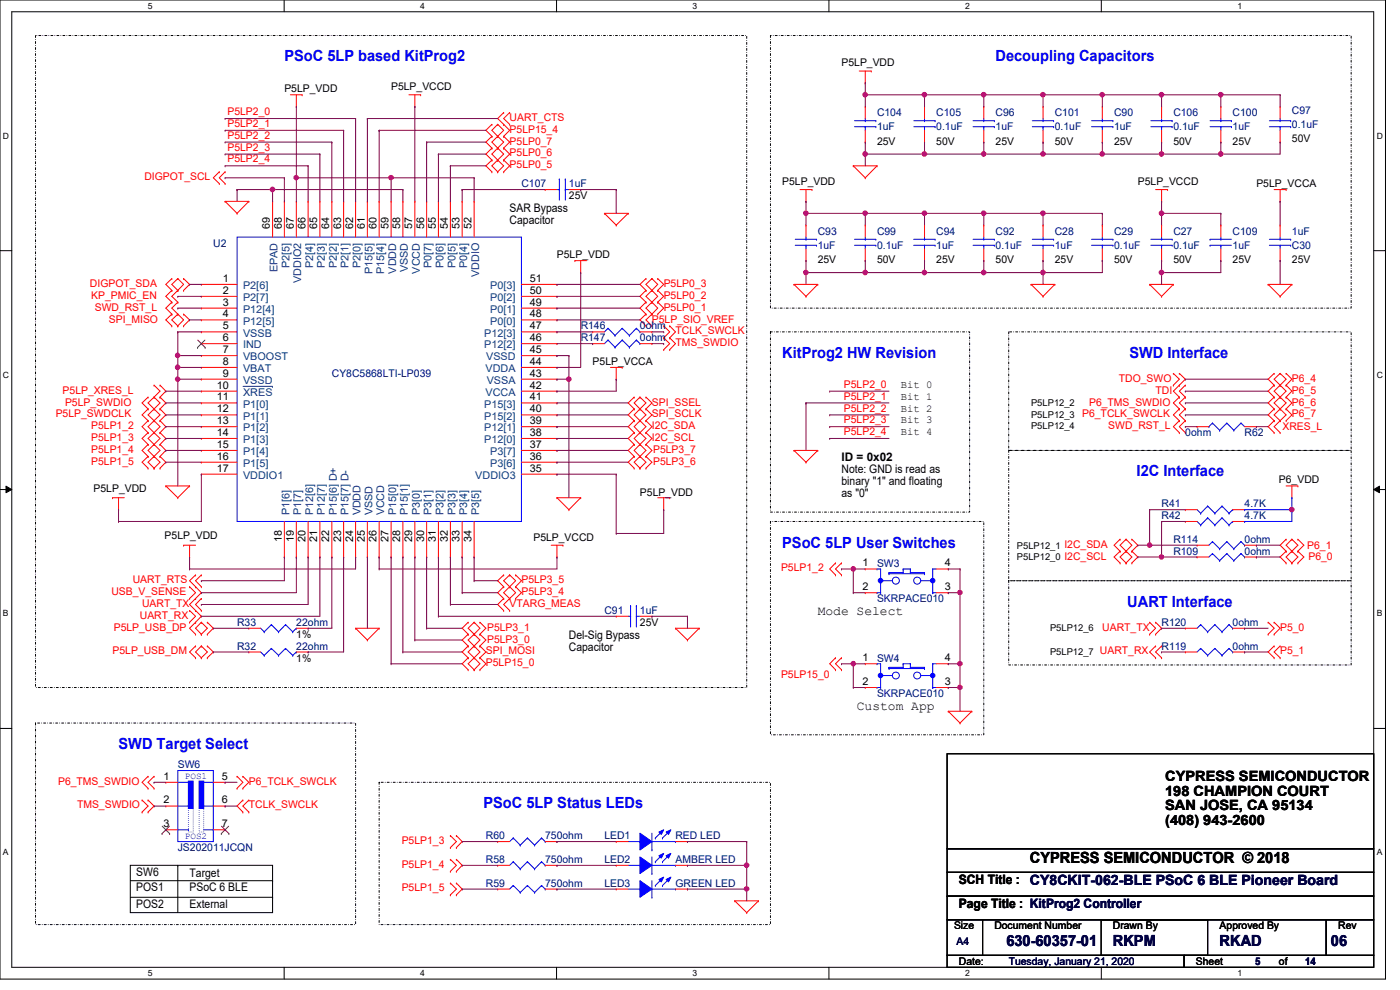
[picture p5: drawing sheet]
<svg xmlns="http://www.w3.org/2000/svg" width="297mm" height="210mm" viewBox="0 0 297 210" stroke-linecap="round" stroke-linejoin="round" font-family="sans-serif">
<defs><g id="words">
<g font-size="3.3" fill="#00f">
<text x="60.3" y="13">PSoC 5LP based KitProg2</text>
<text x="211.2" y="13">Decoupling Capacitors</text>
<text x="165.9" y="75.9">KitProg2 HW Revision</text>
<text x="239.6" y="75.9">SWD Interface</text>
<text x="241.1" y="101">I2C Interface</text>
<text x="165.9" y="116.2">PSoC 5LP User Switches</text>
<text x="239.1" y="128.7">UART Interface</text>
<text x="25.1" y="158.9">SWD Target Select</text>
<text x="102.6" y="171.4">PSoC 5LP Status LEDs</text>
</g>
<text font-size="3.3" x="218.5" y="183">CYPRESS SEMICONDUCTOR © 2018</text>
<g font-size="3.3" fill="#000040">
<text x="213.5" y="200.6">630-60357-01</text>
<text x="236.1" y="200.6">RKPM</text>
<text x="258.7" y="200.6">RKAD</text>
<text x="282.4" y="200.6">06</text>
</g>
<g font-size="3">
<text x="247.2" y="165.7">CYPRESS SEMICONDUCTOR</text>
<text x="247.2" y="168.8">198 CHAMPION COURT</text>
<text x="247.2" y="171.9">SAN JOSE, CA 95134</text>
<text x="247.2" y="175">(408) 943-2600</text>
</g>
<g font-size="2.8">
<text x="173.5" y="130.4">Mode Select</text>
<text x="181.8" y="150.5">Custom App</text>
<text x="203.4" y="187.6">SCH Title : CY8CKIT-062-BLE PSoC 6 BLE Pioneer Board</text>
<text x="203.4" y="192.7">Page Title : KitProg2 Controller</text>
</g>
<g font-size="2.5">
<text x="108.1" y="45">SAR Bypass</text>
<text x="108.1" y="47.5">Capacitor</text>
<text x="178.5" y="100.3">Note: GND is read as</text>
<text x="178.5" y="97.9">ID = 0x02</text>
<text x="178.5" y="102.9">binary &quot;1&quot; and floating</text>
<text x="178.5" y="105.5">as &quot;0&quot;</text>
<text x="120.7" y="135.5">Del-Sig Bypass</text>
<text x="120.7" y="138.1">Capacitor</text>
<text x="28.9" y="185.8">SW6</text>
<text x="28.9" y="189.1">POS1</text>
<text x="40.2" y="186.1">Target</text>
<text x="40.2" y="189.1">PSoC 6 BLE</text>
<text x="28.9" y="192.6">POS2</text>
<text x="40.2" y="192.6">External</text>
</g>
<g font-size="2.2">
<text x="178.5" y="14.1">P5LP_VDD</text>
<text x="60.3" y="19.6">P5LP_VDD</text>
<text x="83" y="19.1">P5LP_VCCD</text>
<text x="186.1" y="30.7">25V</text>
<text x="198.6" y="30.7">50V</text>
<text x="211.2" y="30.7">25V</text>
<text x="223.8" y="30.7">50V</text>
<text x="236.3" y="30.7">25V</text>
<text x="248.9" y="30.7">50V</text>
<text x="261.5" y="30.7">25V</text>
<text x="274.1" y="30.2">50V</text>
<text x="165.9" y="39.2">P5LP_VDD</text>
<text x="241.4" y="39.2">P5LP_VCCD</text>
<text x="266.5" y="39.8">P5LP_VCCA</text>
<text x="120.7" y="42.2">25V</text>
<text x="57.3" y="48.5" transform="rotate(-90 57.3 48.5)">69</text>
<text x="59.8" y="48.5" transform="rotate(-90 59.8 48.5)">68</text>
<text x="62.3" y="48.5" transform="rotate(-90 62.3 48.5)">67</text>
<text x="64.8" y="48.5" transform="rotate(-90 64.8 48.5)">66</text>
<text x="67.3" y="48.5" transform="rotate(-90 67.3 48.5)">65</text>
<text x="69.8" y="48.5" transform="rotate(-90 69.8 48.5)">64</text>
<text x="72.3" y="48.5" transform="rotate(-90 72.3 48.5)">63</text>
<text x="74.9" y="48.5" transform="rotate(-90 74.9 48.5)">62</text>
<text x="77.4" y="48.5" transform="rotate(-90 77.4 48.5)">61</text>
<text x="79.9" y="48.5" transform="rotate(-90 79.9 48.5)">60</text>
<text x="82.4" y="48.5" transform="rotate(-90 82.4 48.5)">59</text>
<text x="84.9" y="48.5" transform="rotate(-90 84.9 48.5)">58</text>
<text x="87.5" y="48.5" transform="rotate(-90 87.5 48.5)">57</text>
<text x="90" y="48.5" transform="rotate(-90 90 48.5)">56</text>
<text x="92.5" y="48.5" transform="rotate(-90 92.5 48.5)">55</text>
<text x="95" y="48.5" transform="rotate(-90 95 48.5)">54</text>
<text x="97.5" y="48.5" transform="rotate(-90 97.5 48.5)">53</text>
<text x="100" y="48.5" transform="rotate(-90 100 48.5)">52</text>
<text x="47.2" y="59.8">1</text>
<text x="112.4" y="59.8">51</text>
<text x="118.2" y="54.8">P5LP_VDD</text>
<text x="173.5" y="55.8">25V</text>
<text x="186.1" y="55.8">50V</text>
<text x="198.6" y="55.8">25V</text>
<text x="211.2" y="55.8">50V</text>
<text x="223.8" y="55.8">25V</text>
<text x="236.3" y="55.8">50V</text>
<text x="248.9" y="55.8">50V</text>
<text x="261.5" y="55.8">25V</text>
<text x="274.1" y="55.8">25V</text>
<text x="47.2" y="62.3">2</text>
<text x="47.2" y="64.8">3</text>
<text x="112.4" y="62.3">50</text>
<text x="112.4" y="64.8">49</text>
<text x="47.2" y="67.3">4</text>
<text x="47.2" y="69.8">5</text>
<text x="112.4" y="69.8">47</text>
<text x="112.4" y="67.3">48</text>
<text x="47.2" y="72.3">6</text>
<text x="47.2" y="74.9">7</text>
<text x="47.2" y="77.4">8</text>
<text x="112.4" y="72.3">46</text>
<text x="112.4" y="74.9">45</text>
<text x="112.4" y="77.4">44</text>
<text x="125.7" y="77.5">P5LP_VCCA</text>
<text x="46" y="82.4">10</text>
<text x="47.2" y="79.9">9</text>
<text x="112.4" y="79.9">43</text>
<text x="112.4" y="82.4">42</text>
<text x="191.1" y="82.3">Bit 0</text>
<text x="46" y="87.5">12</text>
<text x="46" y="84.9">11</text>
<text x="46" y="90">13</text>
<text x="112.4" y="84.9">41</text>
<text x="112.4" y="87.5">40</text>
<text x="112.4" y="90">39</text>
<text x="191.1" y="84.8">Bit 1</text>
<text x="191.1" y="87.3">Bit 2</text>
<text x="191.1" y="89.8">Bit 3</text>
<text x="46" y="92.5">14</text>
<text x="46" y="95">15</text>
<text x="112.4" y="95">37</text>
<text x="112.4" y="92.5">38</text>
<text x="191.1" y="92.3">Bit 4</text>
<text x="46" y="97.5">16</text>
<text x="46" y="100">17</text>
<text x="112.4" y="97.5">36</text>
<text x="112.4" y="100">35</text>
<text x="19.9" y="104.4">P5LP_VDD</text>
<text x="135.8" y="105.1">P5LP_VDD</text>
<text x="271.3" y="102.4">P6_VDD</text>
<text x="34.9" y="114.4">P5LP_VDD</text>
<text x="59.8" y="114.9" transform="rotate(-90 59.8 114.9)">18</text>
<text x="62.3" y="114.9" transform="rotate(-90 62.3 114.9)">19</text>
<text x="64.8" y="114.9" transform="rotate(-90 64.8 114.9)">20</text>
<text x="67.3" y="114.9" transform="rotate(-90 67.3 114.9)">21</text>
<text x="69.8" y="114.9" transform="rotate(-90 69.8 114.9)">22</text>
<text x="72.3" y="114.9" transform="rotate(-90 72.3 114.9)">23</text>
<text x="74.9" y="114.9" transform="rotate(-90 74.9 114.9)">24</text>
<text x="77.4" y="114.9" transform="rotate(-90 77.4 114.9)">25</text>
<text x="79.9" y="114.9" transform="rotate(-90 79.9 114.9)">26</text>
<text x="82.4" y="114.9" transform="rotate(-90 82.4 114.9)">27</text>
<text x="84.9" y="114.9" transform="rotate(-90 84.9 114.9)">28</text>
<text x="87.5" y="114.9" transform="rotate(-90 87.5 114.9)">29</text>
<text x="90" y="114.9" transform="rotate(-90 90 114.9)">30</text>
<text x="92.5" y="114.9" transform="rotate(-90 92.5 114.9)">31</text>
<text x="95" y="114.9" transform="rotate(-90 95 114.9)">32</text>
<text x="97.5" y="114.9" transform="rotate(-90 97.5 114.9)">33</text>
<text x="100" y="114.9" transform="rotate(-90 100 114.9)">34</text>
<text x="113.2" y="114.7">P5LP_VCCD</text>
<text x="183" y="120.1">1</text>
<text x="183" y="125.2">2</text>
<text x="200.4" y="120.1">4</text>
<text x="200.4" y="125.2">3</text>
<text x="62.9" y="135.3">1%</text>
<text x="135.8" y="132.8">25V</text>
<text x="62.9" y="140.3">1%</text>
<text x="183" y="140.3">1</text>
<text x="200.4" y="140.3">4</text>
<text x="183" y="145.3">2</text>
<text x="200.4" y="145.3">3</text>
<text x="34.7" y="165.4">1</text>
<text x="47" y="165.4">5</text>
<text x="34.7" y="170.4">2</text>
<text x="47" y="170.4">6</text>
<text x="34.7" y="175.5">3</text>
<text x="47" y="175.5">7</text>
<text x="202.4" y="197.1">Size</text>
<text x="210.9" y="197.1">Document Number</text>
<text x="236.1" y="197.1">Drawn By</text>
<text x="258.7" y="197.1">Approved By</text>
<text x="283.9" y="197.1">Rev</text>
<text x="203.4" y="204.7">Date:</text>
<text x="253.7" y="204.7">Sheet</text>
<text x="271.3" y="204.7">of</text>
</g>
<g font-size="2.2" fill="#f00">
<text x="48.3" y="29.4">P5LP2_2</text>
<text x="48.3" y="26.9">P5LP2_1</text>
<text x="48.3" y="24.4">P5LP2_0</text>
<text x="108.1" y="25.7">UART_CTS</text>
<text x="108.1" y="28.2">P5LP15_4</text>
<text x="48.3" y="34.5">P5LP2_4</text>
<text x="48.3" y="32">P5LP2_3</text>
<text x="108.1" y="35.7">P5LP0_5</text>
<text x="108.1" y="33.2">P5LP0_6</text>
<text x="108.1" y="30.7">P5LP0_7</text>
<text x="30.6" y="38.2">DIGPOT_SCL</text>
<text x="19.1" y="60.9">DIGPOT_SDA</text>
<text x="19.3" y="63.4">KP_PMIC_EN</text>
<text x="20.1" y="65.9">SWD_RST_L</text>
<text x="140.8" y="60.9">P5LP0_3</text>
<text x="140.8" y="63.4">P5LP0_2</text>
<text x="140.8" y="65.9">P5LP0_1</text>
<text x="23.1" y="68.4">SPI_MISO</text>
<text x="138.3" y="68.4">P5LP_SIO_VREF</text>
<text x="143.3" y="70.9">TCLK_SWCLK</text>
<text x="143.3" y="73.4">TMS_SWDIO</text>
<text x="13.3" y="83.5">P5LP_XRES_L</text>
<text x="179" y="82.3">P5LP2_0</text>
<text x="237.4" y="81">TDO_SWO</text>
<text x="245.2" y="83.5">TDI</text>
<text x="274.1" y="83.5">P6_5</text>
<text x="274.1" y="81">P6_4</text>
<text x="11.8" y="88.5">P5LP_SWDCLK</text>
<text x="13.8" y="86">P5LP_SWDIO</text>
<text x="138.3" y="86">SPI_SSEL</text>
<text x="138.3" y="88.5">SPI_SCLK</text>
<text x="179" y="84.8">P5LP2_1</text>
<text x="179" y="87.3">P5LP2_2</text>
<text x="179" y="89.8">P5LP2_3</text>
<text x="231.1" y="86">P6_TMS_SWDIO</text>
<text x="274.1" y="86">P6_6</text>
<text x="274.1" y="88.5">P6_7</text>
<text x="19.3" y="91">P5LP1_2</text>
<text x="19.3" y="93.6">P5LP1_3</text>
<text x="138.3" y="93.6">I2C_SCL</text>
<text x="138.3" y="91">I2C_SDA</text>
<text x="179" y="92.3">P5LP2_4</text>
<text x="235.1" y="91">SWD_RST_L</text>
<text x="272.1" y="91.3">XRES_L</text>
<text x="19.3" y="96.1">P5LP1_4</text>
<text x="19.3" y="98.6">P5LP1_5</text>
<text x="138.6" y="96.1">P5LP3_7</text>
<text x="138.6" y="98.6">P5LP3_6</text>
<text x="277.3" y="116.4">P6_1</text>
<text x="277.6" y="118.7">P6_0</text>
<text x="28.2" y="123.7">UART_RTS</text>
<text x="110.6" y="123.7">P5LP3_5</text>
<text x="165.7" y="121.2">P5LP1_2</text>
<text x="23.6" y="126.2">USB_V_SENSE</text>
<text x="29.7" y="131.3">UART_RX</text>
<text x="30.1" y="128.7">UART_TX</text>
<text x="108.1" y="128.7">VTARG_MEAS</text>
<text x="110.6" y="126.2">P5LP3_4</text>
<text x="24.1" y="133.8">P5LP_USB_DP</text>
<text x="103.3" y="133.8">P5LP3_1</text>
<text x="103.3" y="136.3">P5LP3_0</text>
<text x="233.8" y="133.8">UART_TX</text>
<text x="271.6" y="133.8">P5_0</text>
<text x="23.9" y="138.8">P5LP_USB_DM</text>
<text x="103.1" y="138.8">SPI_MOSI</text>
<text x="103.1" y="141.3">P5LP15_0</text>
<text x="165.7" y="143.8">P5LP15_0</text>
<text x="271.6" y="138.8">P5_1</text>
<text x="12.3" y="166.5">P6_TMS_SWDIO</text>
<text x="52.8" y="166.5">P6_TCLK_SWCLK</text>
<text x="16.3" y="171.5">TMS_SWDIO</text>
<text x="52.8" y="171.5">TCLK_SWCLK</text>
<text x="85.2" y="179">P5LP1_3</text>
<text x="85.2" y="184.1">P5LP1_4</text>
<text x="85.2" y="189.1">P5LP1_5</text>
</g>
<g font-size="2.2" fill="#000080">
<text x="186.1" y="24.6">C104</text>
<text x="186.1" y="27.6">1uF</text>
<text x="198.6" y="24.6">C105</text>
<text x="198.6" y="27.6">0.1uF</text>
<text x="211.2" y="24.6">C96</text>
<text x="211.2" y="27.6">1uF</text>
<text x="223.8" y="24.6">C101</text>
<text x="223.8" y="27.6">0.1uF</text>
<text x="236.3" y="24.6">C90</text>
<text x="236.3" y="27.6">1uF</text>
<text x="248.9" y="24.6">C106</text>
<text x="248.9" y="27.6">0.1uF</text>
<text x="261.5" y="24.6">C100</text>
<text x="261.5" y="27.6">1uF</text>
<text x="274.1" y="24.1">C97</text>
<text x="274.1" y="27.2">0.1uF</text>
<text x="110.6" y="39.8">C107</text>
<text x="120.7" y="39.8">1uF</text>
<text x="45.3" y="52.3">U2</text>
<text x="173.5" y="49.8">C93</text>
<text x="173.5" y="52.8">1uF</text>
<text x="186.1" y="49.8">C99</text>
<text x="186.1" y="52.8">0.1uF</text>
<text x="198.6" y="49.8">C94</text>
<text x="198.6" y="52.8">1uF</text>
<text x="211.2" y="49.8">C92</text>
<text x="211.2" y="52.8">0.1uF</text>
<text x="223.8" y="49.8">C28</text>
<text x="223.8" y="52.8">1uF</text>
<text x="236.3" y="49.8">C29</text>
<text x="236.3" y="52.8">0.1uF</text>
<text x="248.9" y="49.8">C27</text>
<text x="248.9" y="52.8">0.1uF</text>
<text x="261.5" y="49.8">C109</text>
<text x="261.5" y="52.8">1uF</text>
<text x="274.1" y="52.8">C30</text>
<text x="274.1" y="49.8">1uF</text>
<text x="123.2" y="69.9">R146</text>
<text x="135.8" y="69.9">0ohm</text>
<text x="123.2" y="72.4">R147</text>
<text x="135.8" y="72.4">0ohm</text>
<text x="70.4" y="80">CY8C5868LTI-LP039</text>
<text x="251.5" y="92.5">0ohm</text>
<text x="264" y="92.5">R62</text>
<text x="246.4" y="107.6">R41</text>
<text x="264" y="107.6">4.7K</text>
<text x="246.4" y="110.2">R42</text>
<text x="264" y="110.2">4.7K</text>
<text x="248.9" y="115.2">R114</text>
<text x="248.9" y="117.7">R109</text>
<text x="264" y="115.2">0ohm</text>
<text x="264" y="117.7">0ohm</text>
<text x="186.1" y="120.2">SW3</text>
<text x="128.2" y="130.3">C91</text>
<text x="135.8" y="130.3">1uF</text>
<text x="186.1" y="127.8">SKRPACE010</text>
<text x="50.3" y="132.8">R33</text>
<text x="50.3" y="137.8">R32</text>
<text x="62.9" y="132.8">22ohm</text>
<text x="62.9" y="137.8">22ohm</text>
<text x="246.4" y="137.8">R119</text>
<text x="246.4" y="132.8">R120</text>
<text x="261.5" y="137.8">0ohm</text>
<text x="261.5" y="132.8">0ohm</text>
<text x="186.1" y="140.3">SW4</text>
<text x="186.1" y="147.9">SKRPACE010</text>
<text x="37.7" y="162.9">SW6</text>
<text x="103.1" y="178.1">R60</text>
<text x="115.7" y="178.1">750ohm</text>
<text x="128.2" y="178.1">LED1</text>
<text x="143.3" y="178.1">RED LED</text>
<text x="37.7" y="180.6">JS202011JCQN</text>
<text x="103.1" y="183">R58</text>
<text x="115.7" y="183">750ohm</text>
<text x="128.2" y="183">LED2</text>
<text x="143.3" y="183">AMBER LED</text>
<text x="103.1" y="188.1">R59</text>
<text x="115.7" y="188.1">750ohm</text>
<text x="128.2" y="188.1">LED3</text>
<text x="143.3" y="188.1">GREEN LED</text>
</g>
<g font-size="2.2" fill="#004080">
<text x="58.9" y="57.8" transform="rotate(-90 58.9 57.8)">EPAD</text>
<text x="61.4" y="56.9" transform="rotate(-90 61.4 56.9)">P2[5]</text>
<text x="66.4" y="56.9" transform="rotate(-90 66.4 56.9)">P2[4]</text>
<text x="68.9" y="56.9" transform="rotate(-90 68.9 56.9)">P2[3]</text>
<text x="71.5" y="56.9" transform="rotate(-90 71.5 56.9)">P2[2]</text>
<text x="74" y="56.9" transform="rotate(-90 74 56.9)">P2[1]</text>
<text x="76.5" y="56.9" transform="rotate(-90 76.5 56.9)">P2[0]</text>
<text x="79" y="58.2" transform="rotate(-90 79 58.2)">P15[5]</text>
<text x="81.5" y="58.2" transform="rotate(-90 81.5 58.2)">P15[4]</text>
<text x="84" y="58" transform="rotate(-90 84 58)">VDDD</text>
<text x="86.5" y="57.8" transform="rotate(-90 86.5 57.8)">VSSD</text>
<text x="89.1" y="58" transform="rotate(-90 89.1 58)">VCCD</text>
<text x="91.6" y="56.9" transform="rotate(-90 91.6 56.9)">P0[7]</text>
<text x="94.1" y="56.9" transform="rotate(-90 94.1 56.9)">P0[6]</text>
<text x="96.6" y="56.9" transform="rotate(-90 96.6 56.9)">P0[5]</text>
<text x="99.1" y="56.9" transform="rotate(-90 99.1 56.9)">P0[4]</text>
<text x="101.6" y="58.8" transform="rotate(-90 101.6 58.8)">VDDIO</text>
<text x="51.6" y="61.3">P2[6]</text>
<text x="51.6" y="63.9">P2[7]</text>
<text x="63.9" y="60.1" transform="rotate(-90 63.9 60.1)">VDDIO2</text>
<text x="104" y="63.9">P0[2]</text>
<text x="104" y="61.3">P0[3]</text>
<text x="51.6" y="66.4">P12[4]</text>
<text x="51.6" y="68.9">P12[5]</text>
<text x="51.6" y="71.4">VSSB</text>
<text x="102.7" y="71.4">P12[3]</text>
<text x="104" y="68.9">P0[0]</text>
<text x="104" y="66.4">P0[1]</text>
<text x="51.6" y="73.9">IND</text>
<text x="51.6" y="76.5">VBOOST</text>
<text x="102.7" y="73.9">P12[2]</text>
<text x="103.1" y="76.5">VSSD</text>
<text x="51.6" y="79">VBAT</text>
<text x="51.6" y="81.4">VSSD</text>
<text x="51.6" y="84">XRES</text>
<text x="103" y="79">VDDA</text>
<text x="103" y="84">VCCA</text>
<text x="103.3" y="81.4">VSSA</text>
<text x="51.6" y="89">P1[1]</text>
<text x="51.6" y="86.5">P1[0]</text>
<text x="102.7" y="86.5">P15[3]</text>
<text x="102.7" y="89">P15[2]</text>
<text x="51.6" y="94">P1[3]</text>
<text x="51.6" y="91.5">P1[2]</text>
<text x="102.7" y="94">P12[0]</text>
<text x="102.7" y="91.5">P12[1]</text>
<text x="51.6" y="99.1">P1[5]</text>
<text x="51.6" y="96.6">P1[4]</text>
<text x="51.6" y="101.6">VDDIO1</text>
<text x="100.8" y="101.6">VDDIO3</text>
<text x="104" y="96.6">P3[7]</text>
<text x="104" y="99.1">P3[6]</text>
<text x="61.4" y="109.3" transform="rotate(-90 61.4 109.3)">P1[6]</text>
<text x="63.9" y="109.3" transform="rotate(-90 63.9 109.3)">P1[7]</text>
<text x="66.4" y="109.3" transform="rotate(-90 66.4 109.3)">P12[6]</text>
<text x="68.9" y="109.3" transform="rotate(-90 68.9 109.3)">P12[7]</text>
<text x="71.5" y="109.3" transform="rotate(-90 71.5 109.3)">P15[6] D+</text>
<text x="74" y="109.3" transform="rotate(-90 74 109.3)">P15[7] D-</text>
<text x="76.5" y="109.3" transform="rotate(-90 76.5 109.3)">VDDD</text>
<text x="79" y="109.3" transform="rotate(-90 79 109.3)">VSSD</text>
<text x="81.5" y="109.3" transform="rotate(-90 81.5 109.3)">VCCD</text>
<text x="84" y="109.3" transform="rotate(-90 84 109.3)">P15[0]</text>
<text x="86.5" y="109.3" transform="rotate(-90 86.5 109.3)">P15[1]</text>
<text x="89.1" y="109.3" transform="rotate(-90 89.1 109.3)">P3[0]</text>
<text x="91.6" y="109.3" transform="rotate(-90 91.6 109.3)">P3[1]</text>
<text x="94.1" y="109.3" transform="rotate(-90 94.1 109.3)">P3[2]</text>
<text x="96.6" y="109.3" transform="rotate(-90 96.6 109.3)">P3[3]</text>
<text x="99.1" y="109.3" transform="rotate(-90 99.1 109.3)">P3[4]</text>
<text x="101.6" y="109.3" transform="rotate(-90 101.6 109.3)">P3[5]</text>
</g>
<g font-size="2.2" fill="#000040">
<text x="202.9" y="200.4">A4</text>
<text x="214" y="204.7">Tuesday, January 21, 2020</text>
<text x="266.3" y="204.7">5</text>
<text x="276.9" y="204.7">14</text>
</g>
<g font-size="2">
<text x="218.7" y="86.1">P5LP12_2</text>
<text x="218.7" y="88.6">P5LP12_3 P6_TCLK_SWCLK</text>
<text x="218.7" y="91.1">P5LP12_4</text>
<text x="215.7" y="118.7">P5LP12_0 I2C_SCL</text>
<text x="215.7" y="116.5">P5LP12_1 I2C_SDA</text>
<text x="222.8" y="133.8">P5LP12_6</text>
<text x="222.8" y="138.9">P5LP12_7 UART_RX</text>
</g>
<g font-size="2" fill="#00f">
<text x="39.2" y="165.3">POS1</text>
<text x="39.2" y="178.1">POS2</text>
</g>
<g font-size="1.8">
<text x="31.4" y="1.9">5</text>
<text x="89.2" y="1.9">4</text>
<text x="146.9" y="1.9">3</text>
<text x="204.7" y="1.9">2</text>
<text x="262.5" y="1.9">1</text>
<text x=".6" y="29.4">D</text>
<text x="292.1" y="29.4">D</text>
<text x=".6" y="80.1">C</text>
<text x="292.1" y="80.1">C</text>
<text x=".6" y="130.8">B</text>
<text x="292.1" y="130.8">B</text>
<text x=".6" y="181.4">A</text>
<text x="292.1" y="181.4">A</text>
<text x="31.4" y="207.1">5</text>
<text x="89.2" y="207.1">4</text>
<text x="146.9" y="207.1">3</text>
<text x="204.7" y="207.1">2</text>
<text x="262.5" y="207.1">1</text>
</g>
</g></defs>
<path d="M0 0h293.9v207.7h-293.9zM2.5 2.5h288.9v202.7h-288.9z" fill="none" stroke="#000" stroke-width=".21"/>
<g fill="#fff">
<path d="M31.4 .3h.9v1.9h-.9z"/>
<path d="M31.4 205.4h.9v2h-.9z"/>
</g>
<path d="M60.3 0v2.5M60.3 205.2v2.5" fill="none" stroke="#000" stroke-width=".21"/>
<g fill="#fff">
<path d="M89.2 .3h.9v1.9h-.9z"/>
<path d="M89.2 205.4h.9v2h-.9z"/>
</g>
<path d="M118.1 0v2.5M118.1 205.2v2.5" fill="none" stroke="#000" stroke-width=".21"/>
<g fill="#fff">
<path d="M146.9 .3h1v1.9h-1z"/>
<path d="M146.9 205.4h1v2h-1z"/>
</g>
<path d="M175.9 0v2.5M175.9 205.2v2.5" fill="none" stroke="#000" stroke-width=".21"/>
<g fill="#fff">
<path d="M204.7 .3h1v1.9h-1z"/>
<path d="M204.7 205.4h1v2h-1z"/>
</g>
<path d="M233.6 0v2.5M233.6 205.2v2.5" fill="none" stroke="#000" stroke-width=".21"/>
<g fill="#fff">
<path d="M262.5 .3h1v1.9h-1z"/>
<path d="M262.5 205.4h1v2h-1z"/>
<path d="M.6 27.8h1.3v2h-1.3z"/>
<path d="M292.1 27.8h1.2v2h-1.2z"/>
<path d="M.6 78.5h1.3v2h-1.3z"/>
<path d="M292.1 78.5h1.2v2h-1.2z"/>
</g>
<path d="M0 53.2h2.5M291.4 53.2h2.5" fill="none" stroke="#000" stroke-width=".21"/>
<g fill="#fff">
<path d="M.6 129.2h1.2v1.9h-1.2z"/>
<path d="M292.1 129.2h1.1v1.9h-1.1z"/>
</g>
<path d="M0 103.8h2.5M1.3 103.1l1.2 .7-1.2 .7zM291.4 103.8l1.3-.7v1.4zM291.4 103.8h2.5" fill="none" stroke="#000" stroke-width=".21"/>
<path d="M1.3 103.1l1.2 .7-1.2 .7zM291.4 103.8l1.3-.7v1.4z" fill="#000"/>
<g fill="#fff">
<path d="M.6 179.8h1.2v2h-1.2z"/>
<path d="M292.1 179.8h1.1v2h-1.1z"/>
</g>
<g fill="none" stroke="#000" stroke-width=".21">
<path d="M0 154.5h2.5M200.9 159.9h90.5v20.1h-90.5zM291.4 154.5h2.5M27.6 183.6h30.2v10h-30.2zM27.6 190.3h30.2M27.6 186.8h30.2M37.7 183.6h.1M37.7 183.6v10M57.8 190.3h.1M57.8 186.8h.1M200.9 180h90.5v5h-90.5zM200.9 185h90.5v5.1h-90.5z"/>
<path d="M200.9 195.1h7.5v7.5h-7.5zM200.9 190.1h90.5v5h-90.5zM208.4 195.1h72.9v7.5h-72.9zM233.6 195.1h22.6v7.5h-22.6zM281.3 195.1h10.1v7.5h-10.1zM200.9 202.6h50.3v2.6h-50.3zM251.2 202.6h40.2v2.6h-40.2z"/>
</g>
<path d="M7.5 7.5h150.9v138.3h-150.9zM163.4 7.5h123.2v57.9h-123.2zM163.4 70.4h42.3v38.2h-42.3zM214 70.4h72.6v25.1h-72.6zM214 95.5h72.6v27.7h-72.6zM163.4 110.6h45.3v45.3h-45.3zM214 123.2h72.6v17.9h-72.6zM7.5 153.4h67.9v42.7h-67.9zM80.4 165.9h83v30.2h-83z" fill="none" stroke="#000" stroke-width=".21" stroke-dasharray=".4 .4 0 .4"/>
<g fill="none" stroke="#f00" stroke-width=".21">
<path d="M182.3 15.1h2.5M183.6 17.6h.1M183.6 15.1v2.5M184.8 15.1h.1M46.5 36.4h.1M46.5 38.9h.1M46.5 36.4l-1.2 1.3 1.2 1.2M47.8 36.4h.1M47.8 38.9h.1M47.8 36.4l-1.3 1.3 1.3 1.2M61.6 20.1h2.5M62.9 22.6h.1"/>
<path d="M62.9 20.1v2.5M64.1 20.1h.1M86.7 20.1h2.5M88 22.6h.1M88 20.1v2.5M89.2 20.1h.1M104.4 36.4h.1M104.4 34h.1M104.4 31.4h.1M104.4 28.9h.1M104.4 26.4h.1M104.4 34l-1.3 1.2 1.3 1.2"/>
<path d="M104.4 31.4l-1.3 1.3 1.3 1.3M104.4 26.4l-1.3 1.2 1.3 1.3M104.4 28.9l-1.3 1.2 1.3 1.3M105.6 34h.1M105.6 36.4h.1M105.6 31.4h.1M105.6 28.9h.1M105.6 26.4h.1M105.6 34l-1.2 1.2 1.2 1.2M105.6 34l1.2 1.2-1.2 1.2M105.6 31.4l-1.2 1.3 1.2 1.3M105.6 31.4l1.2 1.3-1.2 1.3"/>
<path d="M105.6 26.4l1.2 1.2-2.4 2.5 1.2 1.3M105.6 28.9l1.2 1.2-1.2 1.3M105.6 26.4l-1.2 1.2 1.2 1.3M106.8 36.4h.1M106.8 34h.1M106.8 31.4h.1M106.8 23.9h.1M106.8 26.4h.1M106.8 28.9h.1M106.8 34l1.3 1.2-1.3 1.2M106.8 26.4l1.3 1.2-1.3 1.3M106.8 31.4l1.3 1.3-1.3 1.3"/>
<path d="M106.8 23.9l-1.2 1.2 1.2 1.3M106.8 28.9l1.3 1.2-1.3 1.3M108.1 26.4h.1M108.1 23.9h.1M108.1 23.9l-1.3 1.2 1.3 1.3M181 35.2h.1M181 35.2h5.1M181 35.2l2.6 2.5M183.6 37.7h.1M186.1 35.2h.1M186.1 35.2l-2.5 2.5M233.8 22.6h.1"/>
<path d="M233.8 30.1h.1M233.8 22.6v2.5M233.8 27.6v2.5M36.4 59.1h.1M36.4 59.1l-1.2 1.2 1.2 1.3M37.7 59.1h.1M37.7 59.1l1.2 1.2-1.2 1.3M37.7 59.1l-1.3 1.2 1.3 1.3M38.9 59.1h.1M38.9 59.1l1.3 1.2-1.3 1.3M47.8 42.7h.1M47.8 42.7h5"/>
<path d="M47.8 42.7l2.5 2.6M50.3 45.3h.1M52.8 42.7h.1M52.8 42.7l-2.5 2.6M122 55.3h.1M122 55.3h2.5M123.2 57.8h.1M123.2 55.3v2.5M128.2 45.3h.1M128.2 45.3h5.1M128.2 45.3l2.5 2.5M130.7 47.8h.1"/>
<path d="M133.3 45.3h.1M133.3 45.3l-2.6 2.5M137 59.1h.1M137 59.1l-1.2 1.2 1.2 1.3M138.3 59.1h.1M138.3 59.1l-1.3 1.2 1.3 1.3M138.3 59.1l1.2 1.2-1.2 1.3M139.5 59.1h.1M139.5 59.1l1.3 1.2-1.3 1.3M169.7 40.2h2.6M171 42.7h.1M171 40.2v2.5"/>
<path d="M172.3 40.2h.1M245.2 40.2h2.5M246.4 42.7h.1M246.4 40.2v2.5M247.7 40.2h.1M259 47.8h.1M259 55.3h.1M259 47.8v2.5M259 52.8v2.5M270.3 40.2h2.5M271.6 42.7h.1M271.6 40.2v2.5"/>
<path d="M272.8 40.2h.1M36.4 61.6h.1M36.4 64.1h.1M36.4 66.6h.1M36.4 69.1h.1M36.4 61.6l-1.2 1.3 1.2 1.2M36.4 64.1l-1.2 1.3 1.2 1.2M36.4 66.6l-1.2 1.3 1.2 1.2M37.7 61.6h.1M37.7 64.1h.1M37.7 66.6h.1M37.7 69.1h.1"/>
<path d="M37.7 61.6l-1.3 1.3 1.3 1.2M37.7 64.1l-1.3 1.3 2.5 2.5-1.2 1.2M37.7 66.6l-1.3 1.3 1.3 1.2M38.9 61.6h.1M38.9 66.6h.1M38.9 69.1h.1M38.9 66.6l1.3 1.3-1.3 1.2M125.7 72.9h.1M125.7 72.9h2.5M129.5 77.9h2.5M130.7 77.9v2.5M132 77.9h.1"/>
<path d="M135.8 72.9h2.5M137 69.1h.1M137 66.6h.1M137 61.6h.1M137 64.1h.1M137 64.1l-1.2 1.3 1.2 1.2M137 66.6l-1.2 1.3 1.2 1.2M137 61.6l-1.2 1.3 1.2 1.2M138.3 66.6h.1M138.3 69.1h.1M138.3 61.6h.1M138.3 64.1h.1"/>
<path d="M138.3 72.9h.1M138.3 61.6l1.2 1.3-2.5 2.5 1.3 1.2M138.3 66.6l-1.3 1.3 1.3 1.2M138.3 61.6l-1.3 1.3 1.3 1.2M138.3 64.1l1.2 1.3-1.2 1.2M139.5 61.6h.1M139.5 64.1h.1M139.5 66.6h.1M139.5 64.1l1.3 1.3-1.3 1.2M139.5 61.6l1.3 1.3-1.3 1.2M140.8 74.2h.1M140.8 71.7h.1"/>
<path d="M140.8 69.1h.1M140.8 71.7l1.3 1.2-1.3 1.3M140.8 69.1l1.3 1.3-1.3 1.3M142.1 74.2h.1M142.1 71.7h.1M142.1 69.1h.1M142.1 71.7l1.2 1.2-1.2 1.3M142.1 69.1l1.2 1.3-1.2 1.3M168.4 60.3h.1M168.4 60.3h5.1M168.4 60.3l2.6 2.6M171 62.9h.1"/>
<path d="M173.5 60.3h.1M173.5 60.3l-2.5 2.6M218.7 60.3h.1M218.7 60.3h5.1M218.7 60.3l2.6 2.6M221.3 62.9h.1M223.8 60.3h.1M223.8 60.3l-2.5 2.6M243.9 60.3h.1M243.9 60.3h5M243.9 60.3l2.5 2.6M246.4 62.9h.1"/>
<path d="M248.9 60.3h.1M248.9 79.2h.1M248.9 60.3l-2.5 2.6M248.9 79.2l1.3 1.2-1.3 1.3M250.2 79.2h.1M250.2 79.2l1.3 1.2-2.6 2.6 1.3 1.2M269 60.3h.1M269 60.3h5.1M269 60.3l2.6 2.6M270.3 79.2h.1M270.3 79.2l-1.3 1.2 1.3 1.3M271.6 62.9h.1"/>
<path d="M271.6 79.2h.1M271.6 79.2l1.2 1.2-2.5 2.6 1.3 1.2M271.6 79.2l-1.3 1.2 2.5 2.6-1.2 1.2M272.8 79.2h.1M272.8 79.2l1.3 1.2-1.3 1.3M274.1 60.3h.1M274.1 60.3l-2.5 2.6M31.4 84.2h.1M31.4 86.7h.1M31.4 89.2h.1M31.4 91.8h.1M31.4 94.3h.1"/>
<path d="M31.4 96.8h.1M31.4 99.3h.1M31.4 84.2l-1.3 1.3 1.3 1.2M31.4 86.7l-1.3 1.3 1.3 1.2M31.4 89.2l-1.3 1.3 1.3 1.3M31.4 91.8l-1.3 1.2 1.3 1.3M31.4 94.3l-1.3 1.2 1.3 1.3M31.4 96.8l-1.3 1.2 1.3 1.3M32.7 81.7h.1M32.7 84.2h.1M32.7 86.7h.1M32.7 89.2h.1"/>
<path d="M32.7 91.8h.1M32.7 94.3h.1M32.7 96.8h.1M32.7 99.3h.1M32.7 96.8l1.3 1.2-1.3 1.3M32.7 81.7l1.3 1.3-1.3 1.2M32.7 84.2l1.3 1.3-2.6 2.5 1.3 1.2M32.7 84.2l-1.3 1.3 2.6 2.5-1.3 1.2M32.7 89.2l1.3 1.3-1.3 1.3M32.7 89.2l-1.3 1.3 1.3 1.3M32.7 91.8l1.3 1.2-2.6 2.5 1.3 1.3M32.7 91.8l-1.3 1.2 2.6 2.5-1.3 1.3"/>
<path d="M32.7 96.8l-1.3 1.2 1.3 1.3M34 84.2h.1M34 81.7h.1M34 86.7h.1M34 89.2h.1M34 91.8h.1M34 94.3h.1M34 96.8h.1M34 99.3h.1M34 81.7l1.2 1.3-1.2 1.2M34 84.2l1.2 1.3-1.2 1.2M34 86.7l1.2 1.3-1.2 1.2"/>
<path d="M34 89.2l1.2 1.3-1.2 1.3M34 91.8l1.2 1.2-1.2 1.3M34 94.3l1.2 1.2-1.2 1.3M34 96.8l1.2 1.2-1.2 1.3M130.7 80.4h.1M134.5 96.8h.1M134.5 94.3h.1M134.5 91.8h.1M134.5 89.2h.1M134.5 86.7h.1M134.5 84.2h.1M134.5 99.3h.1"/>
<path d="M134.5 94.3l-1.2 1.2 1.2 1.3M134.5 89.2l-1.2 1.3 1.2 1.3M134.5 91.8l-1.2 1.2 1.2 1.3M134.5 84.2l-1.2 1.3 1.2 1.2M134.5 86.7l-1.2 1.3 1.2 1.2M134.5 96.8l-1.2 1.2 1.2 1.3M135.8 94.3h.1M135.8 96.8h.1M135.8 91.8h.1M135.8 89.2h.1M135.8 84.2h.1M135.8 86.7h.1"/>
<path d="M135.8 99.3h.1M135.8 94.3l1.2 1.2-2.5 2.5 1.3 1.3M135.8 94.3l-1.3 1.2 1.3 1.3M135.8 86.7l-1.3 1.3 2.5 2.5-2.5 2.5 1.3 1.3M135.8 91.8l1.2 1.2-1.2 1.3M135.8 89.2l-1.3 1.3 1.3 1.3M135.8 84.2l-1.3 1.3 1.3 1.2M135.8 84.2l1.2 1.3-1.2 1.2M135.8 86.7l1.2 1.3-1.2 1.2M135.8 96.8l1.2 1.2-1.2 1.3M137 96.8h.1M137 94.3h.1"/>
<path d="M137 91.8h.1M137 89.2h.1M137 86.7h.1M137 84.2h.1M137 99.3h.1M137 91.8l1.3 1.2-1.3 1.3M137 96.8l1.3 1.2-1.3 1.3M137 89.2l1.3 1.3-1.3 1.3M137 94.3l1.3 1.2-1.3 1.3M137 84.2l1.3 1.3-1.3 1.2M137 86.7l1.3 1.3-1.3 1.2M168.4 95.5h.1"/>
<path d="M168.4 95.5h5.1M168.4 95.5l2.6 2.5M171 98h.1M173.5 95.5h.1M173.5 95.5l-2.5 2.5M248.9 81.7h.1M250.2 89.2h.1M250.2 86.7h.1M250.2 84.2h.1M250.2 81.7h.1M250.2 91.8h.1M250.2 86.7l-1.3 1.3 1.3 1.2"/>
<path d="M250.2 84.2l-1.3 1.3 1.3 1.2M250.2 89.2l-1.3 1.3 1.3 1.3M251.5 89.2h.1M251.5 86.7h.1M251.5 84.2h.1M251.5 81.7h.1M251.5 91.8h.1M251.5 86.7l-1.3 1.3 1.3 1.2M251.5 84.2l-1.3 1.3 1.3 1.2M251.5 81.7l-1.3 1.3 1.3 1.2M251.5 89.2l-1.3 1.3 1.3 1.3M270.3 86.7h.1"/>
<path d="M270.3 84.2h.1M270.3 81.7h.1M270.3 89.2h.1M270.3 91.8h.1M270.3 84.2l-1.3 1.3 1.3 1.2M270.3 81.7l-1.3 1.3 1.3 1.2M270.3 86.7l-1.3 1.3 1.3 1.2M270.3 89.2l-1.3 1.3 1.3 1.3M271.6 84.2h.1M271.6 86.7h.1M271.6 81.7h.1M271.6 89.2h.1"/>
<path d="M271.6 91.8h.1M271.6 84.2l-1.3 1.3 2.5 2.5-1.2 1.2M271.6 84.2l1.2 1.3-2.5 2.5 1.3 1.2M271.6 89.2l-1.3 1.3 1.3 1.3M272.8 86.7h.1M272.8 84.2h.1M272.8 81.7h.1M272.8 89.2h.1M272.8 84.2l1.3 1.3-1.3 1.2M272.8 81.7l1.3 1.3-1.3 1.2M272.8 86.7l1.3 1.3-1.3 1.2M23.9 105.6h.1"/>
<path d="M23.9 105.6h2.5M25.1 108.1h.1M25.1 105.6v2.5M35.2 103.1h.1M35.2 103.1h5M35.2 103.1l2.5 2.5M37.7 105.6h.1M38.9 115.7h.1M38.9 115.7h2.6M40.2 103.1h.1M40.2 118.2h.1M40.2 103.1l-2.5 2.5"/>
<path d="M40.2 115.7v2.5M116.9 115.7h2.5M118.2 105.6h.1M118.2 118.2h.1M118.2 105.6h5M118.2 105.6l2.5 2.5M118.2 115.7v2.5M119.4 115.7h.1M120.7 108.1h.1M123.2 105.6h.1M123.2 105.6l-2.5 2.5M139.5 105.6h2.6"/>
<path d="M140.8 108.1h.1M140.8 105.6v2.5M142.1 105.6h.1M177.2 119.4h.1M177.2 119.4l-1.2 1.3 1.2 1.3M178.5 119.4h.1M178.5 119.4l-1.3 1.3 1.3 1.3M237.6 116.9h.1M237.6 119.4h.1M237.6 114.4h.1M237.6 114.4l-1.3 1.3 1.3 1.2M237.6 116.9l-1.3 1.3 1.3 1.2"/>
<path d="M238.9 119.4h.1M238.9 116.9h.1M238.9 114.4h.1M238.9 114.4l-1.3 1.3 2.5 2.5-1.2 1.2M238.9 116.9l-1.3 1.3 1.3 1.2M238.9 114.4l1.2 1.3-1.2 1.2M240.1 116.9h.1M240.1 119.4h.1M240.1 114.4h.1M240.1 114.4l1.3 1.3-1.3 1.2M240.1 116.9l1.3 1.3-1.3 1.2M251.5 110.6h.1"/>
<path d="M251.5 110.6h2.5M254 115.7h.1M254 115.7h2.5M261.5 110.6h2.5M264 110.6h.1M264 115.7h2.5M266.5 115.7h.1M272.8 116.9h.1M272.8 114.4h.1M272.8 119.4h.1M272.8 103.1h2.5M272.8 114.4l-1.2 1.3 1.2 1.2"/>
<path d="M272.8 116.9l-1.2 1.3 1.2 1.2M274.1 105.6h.1M274.1 114.4h.1M274.1 116.9h.1M274.1 119.4h.1M274.1 103.1v2.5M274.1 114.4l-1.3 1.3 1.3 1.2M274.1 114.4l1.2 1.3-2.5 2.5 1.3 1.2M274.1 116.9l1.2 1.3-1.2 1.2M275.3 103.1h.1M275.3 116.9h.1M275.3 114.4h.1"/>
<path d="M275.3 119.4h.1M275.3 114.4l1.3 1.3-1.3 1.2M275.3 116.9l1.3 1.3-1.3 1.2M40.2 129.5h.1M40.2 132h.1M40.2 124.5h.1M40.2 127h.1M40.2 129.5l1.3 1.2-1.3 1.3M40.2 124.5l1.3 1.2-1.3 1.3M41.5 132h.1M41.5 129.5h.1M41.5 127h.1"/>
<path d="M41.5 139.5h.1M41.5 137h.1M41.5 134.5h.1M41.5 122h.1M41.5 124.5h.1M41.5 124.5l1.2 1.2-2.5 2.5 2.5 2.5-1.2 1.3M41.5 132l-1.3 1.3 1.3 1.2M41.5 137l-1.3 1.3 1.3 1.2M41.5 122l-1.3 1.2 1.3 1.3M42.7 127h.1M42.7 129.5h.1M42.7 137h.1"/>
<path d="M42.7 139.5h.1M42.7 132h.1M42.7 134.5h.1M42.7 122h.1M42.7 124.5h.1M42.7 127l-1.2 1.2 1.2 1.3M42.7 137l1.3 1.3-1.3 1.2M42.7 137l-1.2 1.3 1.2 1.2M42.7 132l1.3 1.3-1.3 1.2M42.7 132l-1.2 1.3 1.2 1.2M42.7 122l-1.2 1.2 1.2 1.3M44 139.5h.1"/>
<path d="M44 137h.1M44 134.5h.1M44 132h.1M44 132l1.3 1.3-1.3 1.2M44 137l1.3 1.3-1.3 1.2M75.4 133.3h.1M75.4 133.3h5M75.4 133.3l2.5 2.5M77.9 135.8h.1M80.4 133.3h.1M80.4 133.3l-2.5 2.5M99.3 134.5h.1"/>
<path d="M99.3 132h.1M99.3 139.5h.1M99.3 137h.1M99.3 132l-1.3 1.3 1.3 1.2M99.3 137l-1.3 1.3 1.3 1.2M99.3 139.5l-1.3 1.3 1.3 1.3M99.3 134.5l-1.3 1.3 1.3 1.2M100.6 132h.1M100.6 134.5h.1M100.6 137h.1M100.6 139.5h.1M100.6 132l-1.3 1.3 2.5 2.5-1.2 1.2"/>
<path d="M100.6 132l1.2 1.3-1.2 1.2M100.6 137l-1.3 1.3 1.3 1.2M100.6 137l1.2 1.3-2.5 2.5 1.3 1.3M100.6 139.5l1.2 1.3-1.2 1.3M100.6 134.5l-1.3 1.3 1.3 1.2M101.8 134.5h.1M101.8 132h.1M101.8 139.5h.1M101.8 137h.1M101.8 137l1.3 1.3-1.3 1.2M101.8 132l1.3 1.3-1.3 1.2M101.8 134.5l1.3 1.3-1.3 1.2"/>
<path d="M101.8 139.5l1.3 1.3-1.3 1.3M106.8 127h.1M106.8 124.5h.1M106.8 122h.1M106.8 129.5h.1M106.8 124.5l-1.2 1.2 1.2 1.3M106.8 122l-1.2 1.2 1.2 1.3M106.8 127l-1.2 1.2 1.2 1.3M108.1 124.5h.1M108.1 127h.1M108.1 122h.1M108.1 129.5h.1"/>
<path d="M108.1 122l1.3 1.2-2.6 2.5 1.3 1.3M108.1 122l-1.3 1.2 2.6 2.5-1.3 1.3M108.1 127l-1.3 1.2 1.3 1.3M109.4 127h.1M109.4 124.5h.1M109.4 122h.1M109.4 124.5l1.2 1.2-1.2 1.3M109.4 122l1.2 1.2-1.2 1.3M130.7 130.7h.1M130.7 130.7h2.6M135.8 130.7h2.5M138.3 130.7h.1"/>
<path d="M143.3 133.3h.1M143.3 133.3h5M143.3 133.3l2.5 2.5M145.8 135.8h.1M148.3 133.3h.1M148.3 133.3l-2.5 2.5M177.2 122h.1M177.2 139.5h.1M177.2 139.5l-1.2 1.3 1.2 1.3M178.5 122h.1M178.5 139.5h.1M178.5 139.5l-1.3 1.3 1.3 1.3"/>
<path d="M243.9 132h.1M243.9 134.5h.1M243.9 132l1.3 1.3-1.3 1.2M245.2 134.5h.1M245.2 132h.1M245.2 137h.1M245.2 139.5h.1M245.2 132l1.2 1.3-1.2 1.2M245.2 137l-1.3 1.3 1.3 1.2M246.4 137h.1M246.4 139.5h.1M246.4 137l-1.2 1.3 1.2 1.2"/>
<path d="M269 134.5h.1M269 132h.1M269 132l1.3 1.3-1.3 1.2M270.3 134.5h.1M270.3 132h.1M270.3 137h.1M270.3 139.5h.1M270.3 132l1.3 1.3-1.3 1.2M270.3 137l-1.3 1.3 1.3 1.2M271.6 139.5h.1M271.6 137h.1M271.6 137l-1.3 1.3 1.3 1.2"/>
<path d="M99.3 142.1h.1M100.6 142.1h.1M101.8 142.1h.1M177.2 142.1h.1M178.5 142.1h.1M201.2 150.9h.1M201.2 150.9h5M201.2 150.9l2.5 2.5M203.7 153.4h.1M206.2 150.9h.1M206.2 150.9l-2.5 2.5M30.1 169.7h.1"/>
<path d="M30.1 172.3h.1M30.1 169.7l1.3 1.3-1.3 1.3M31.4 172.3h.1M31.4 169.7h.1M31.4 164.7h.1M31.4 167.2h.1M31.4 169.7l1.3 1.3-1.3 1.3M31.4 164.7l-1.3 1.2 1.3 1.3M32.7 164.7h.1M32.7 167.2h.1M32.7 164.7l-1.3 1.2 1.3 1.3M50.3 167.2h.1"/>
<path d="M50.3 164.7h.1M50.3 164.7l1.2 1.2-1.2 1.3M51.5 169.7h.1M51.5 172.3h.1M51.5 167.2h.1M51.5 164.7h.1M51.5 169.7l-1.2 1.3 1.2 1.3M51.5 164.7l1.3 1.2-1.3 1.3M52.8 172.3h.1M52.8 169.7h.1M52.8 169.7l-1.3 1.3 1.3 1.3M95.5 179.8h.1"/>
<path d="M95.5 177.2h.1M95.5 177.2l1.3 1.3-1.3 1.3M96.8 177.2h.1M96.8 179.8h.1M96.8 177.2l1.2 1.3-1.2 1.3M105.6 178.5h.1M105.6 178.5h2.5M115.7 178.5h2.5M118.2 178.5h.1M95.5 184.8h.1M95.5 182.3h.1M95.5 189.8h.1"/>
<path d="M95.5 187.3h.1M95.5 182.3l1.3 1.3-1.3 1.2M95.5 187.3l1.3 1.3-1.3 1.2M96.8 182.3h.1M96.8 184.8h.1M96.8 187.3h.1M96.8 189.8h.1M96.8 182.3l1.2 1.3-1.2 1.2M96.8 187.3l1.2 1.3-1.2 1.2M155.9 191.1h.1M155.9 191.1h5M155.9 191.1l2.5 2.5"/>
<path d="M158.4 193.6h.1M160.9 191.1h.1M160.9 191.1l-2.5 2.5"/>
</g>
<g fill="none" stroke="#00f" stroke-width=".21">
<path d="M231.6 26.9h4.5M231.6 25.6h4.5M233.8 25.6h.1M233.8 26.9h.1M233.8 25.1v.5M233.8 26.9v.7M236.1 26.9h.1M236.1 25.6h.1M256.7 52h.1M256.7 50.8h.1M256.7 52h4.5M256.7 50.8h4.5"/>
<path d="M259 50.8h.1M259 52h.1M259 50.3v.5M259 52v.8M129 72.1h.1M129 72.1l-.8 .8M129 72.1l1.5 1.6M130.5 73.7h.1M132 72.1h.1M132 72.1l-1.5 1.6M132 72.1l1.5 1.6M133.5 73.7h.1"/>
<path d="M135 72.1h.1M135 72.1l-1.5 1.6M135 72.1l.8 .8M135.8 72.9h.1M254 110.6l.7 .8M254.7 111.4h.1M256.2 109.9h.1M256.2 109.9l-1.5 1.5M256.2 109.9l1.5 1.5M257.2 114.9h.1M257.2 114.9l-.7 .8M257.2 114.9l1.5 1.5"/>
<path d="M257.7 111.4h.1M258.7 116.4h.1M259.2 109.9h.1M259.2 109.9l-1.5 1.5M259.2 109.9l1.5 1.5M260.3 114.9h.1M260.3 114.9l-1.6 1.5M260.3 114.9l1.4 1.5M260.7 111.4h.1M261.5 110.6h.1M261.5 110.6l-.8 .8M261.7 116.4h.1"/>
<path d="M263.3 114.9h.1M263.3 114.9l-1.6 1.5M263.3 114.9l.7 .8M264 115.7h.1M133.3 130.7h.5M133.8 130.7h.1M133.8 128.5h.1M133.8 128.5v4.5M135 128.5h.1M135 130.7h.1M135 130.7h.8M135 128.5v4.5"/>
<path d="M108.9 177.8h.1M108.9 177.8l-.8 .7M108.9 177.8l1.5 1.5M110.4 179.3h.1M111.9 177.8h.1M111.9 177.8l-1.5 1.5M111.9 177.8l1.5 1.5M113.4 179.3h.1M114.9 177.8h.1M114.9 177.8l-1.5 1.5M114.9 177.8l.8 .7M115.7 178.5h.1"/>
<path d="M133.3 188.6h2.5M135.8 188.6h.1M138.3 190.3h.1M138.3 186.8v3.5M138.3 188.6h5M143.3 188.6h.1"/>
</g>
<path d="M135.8 186.8l2.5 1.8-2.5 1.7z" fill-rule="evenodd" fill="#00f"/>
<path d="M135.8 186.8l2.5 1.8-2.5 1.7z" fill="none" stroke="#00f" stroke-width=".21"/>
<path d="M141.3 186.6l1-.5-.5 1z" fill-rule="evenodd" fill="#00f"/>
<path d="M141.3 186.6l1-.5-.5 1z" fill="none" stroke="#00f" stroke-width=".21"/>
<path d="M139.8 186.6l1-.5-.5 1z" fill-rule="evenodd" fill="#00f"/>
<g fill="none" stroke="#00f" stroke-width=".21">
<path d="M254 108.1l.7 .8M254.7 108.9h.1M256.2 107.4h.1M256.2 107.4l-1.5 1.5M256.2 107.4l1.5 1.5M257.7 108.9h.1M259.2 107.4h.1M259.2 107.4l-1.5 1.5M259.2 107.4l1.5 1.5M260.7 108.9h.1M261.5 108.1h.1M261.5 108.1l-.8 .8"/>
<path d="M254.7 137.5h.1M254.7 137.5l-.7 .8M254.7 137.5l1.5 1.5M256.2 139h.1M257.7 137.5h.1M257.7 137.5l-1.5 1.5M257.7 137.5l1.5 1.5M259.2 139h.1M260.7 137.5h.1M260.7 137.5l-1.5 1.5M260.7 137.5l.8 .8M261.5 138.3h.1"/>
<path d="M133.3 183.6h2.5M135.8 183.6h.1M138.3 185.3h.1M138.3 181.8v3.5M138.3 183.6h5M139 187.8h.1M139.8 186.6l1-.5-.5 1zM140.5 187.8h.1M140.5 186.3l-1.5 1.5M142.1 186.3l-1.6 1.5M143.3 183.6h.1"/>
</g>
<path d="M251.5 108.1h.1M251.5 108.1h2.5M261.5 108.1h2.5M264 108.1h.1M251.5 138.3h.1M251.5 138.3h2.5M261.5 138.3h2.5M264 138.3h.1M130.7 188.6h.1M130.7 188.6h2.6M143.3 188.6h2.5M145.8 188.6h.1" fill="none" stroke="#f00" stroke-width=".21"/>
<path d="M135.8 181.8l2.5 1.8-2.5 1.7z" fill-rule="evenodd" fill="#00f"/>
<path d="M135.8 181.8l2.5 1.8-2.5 1.7z" fill="none" stroke="#00f" stroke-width=".21"/>
<path d="M141.3 181.5l1-.5-.5 1z" fill-rule="evenodd" fill="#00f"/>
<path d="M141.3 181.5l1-.5-.5 1z" fill="none" stroke="#00f" stroke-width=".21"/>
<path d="M139.8 181.5l1-.5-.5 1z" fill-rule="evenodd" fill="#00f"/>
<g fill="none" stroke="#00f" stroke-width=".21">
<path d="M193.8 26.9h4.6M193.8 25.6h4.6M196.1 25.6h.1M196.1 26.9h.1M196.1 25.1v.5M196.1 26.9v.7M198.4 26.9h.1M198.4 25.6h.1M181.3 52h4.5M181.3 50.8h4.5M183.6 50.8h.1M183.6 52h.1"/>
<path d="M183.6 50.3v.5M183.6 52v.8M185.8 52h.1M185.8 50.8h.1M256.5 90.5h.1M257.2 89.7h.1M257.2 89.7l1.5 1.6M257.2 89.7l-.7 .8M258.7 91.3h.1M260.3 89.7h.1M260.3 89.7l1.4 1.6M260.3 89.7l-1.6 1.6"/>
<path d="M261.7 91.3h.1M263.3 89.7h.1M263.3 89.7l.7 .8M263.3 89.7l-1.6 1.6M257.2 117.4h.1M257.2 117.4l-.7 .8M257.2 117.4l1.5 1.5M258.7 118.9h.1M260.3 117.4h.1M260.3 117.4l-1.6 1.5M260.3 117.4l1.4 1.5M261.7 118.9h.1"/>
<path d="M263.3 117.4h.1M263.3 117.4l-1.6 1.5M263.3 117.4l.7 .8M264 118.2h.1M254.7 132.5h.1M254.7 132.5l-.7 .8M254.7 132.5l1.5 1.5M256.2 134h.1M257.7 132.5h.1M257.7 132.5l-1.5 1.5M257.7 132.5l1.5 1.5M259.2 134h.1"/>
<path d="M260.7 132.5h.1M260.7 132.5l-1.5 1.5M260.7 132.5l.8 .8M261.5 133.3h.1M37.7 163.4h7.6v15.1h-7.6zM37.7 176h2.3M40 176h.1M139 182.8h.1M139.8 181.5l1-.5-.5 1zM140.5 182.8h.1M140.5 181.3l-1.5 1.5M142.1 181.3l-1.6 1.5"/>
</g>
<g fill="none" stroke="#f00" stroke-width=".21">
<path d="M196.1 22.6h.1M196.1 30.1h.1M196.1 22.6v2.5M196.1 27.6v2.5M183.6 47.8h.1M183.6 55.3h.1M183.6 47.8v2.5M183.6 52.8v2.5M254 90.5h.1M254 90.5h2.5M264 90.5h2.5M266.5 90.5h.1"/>
<path d="M254 118.2h.1M254 118.2h2.5M264 118.2h2.5M266.5 118.2h.1M251.5 133.3h.1M251.5 133.3h2.5M261.5 133.3h2.5M264 133.3h.1M130.7 183.6h.1M130.7 183.6h2.6M143.3 183.6h2.5M145.8 183.6h.1"/>
</g>
<path d="M40 165.7h1v5.8h-1z" fill-rule="evenodd" fill="#00f"/>
<path d="M37.7 171h2.5M37.7 165.9h2.5M40 165.7h1v5.8h-1zM40.2 171h.1M40.2 165.9h.1" fill="none" stroke="#00f" stroke-width=".21"/>
<path d="M40 171.5h1v5h-1zM42.2 171.5h1v5h-1z" fill="none" stroke="#00f" stroke-width=".21" stroke-dasharray="0 .4"/>
<path d="M42.2 165.7h1v5.8h-1z" fill-rule="evenodd" fill="#00f"/>
<g fill="none" stroke="#00f" stroke-width=".21">
<path d="M244.1 52h4.6M244.1 50.8h4.6M246.4 50.8h.1M246.4 52h.1M246.4 50.3v.5M246.4 52v.8M248.7 52h.1M248.7 50.8h.1M186.8 123.2h.1M186.8 125.7h.1M186.8 123.2h2.5M186.8 120.7v5"/>
<path d="M188.6 121.5h.1M188.6 121.7h.1M188.6 121.7h7.5M188.6 121.5h3M188.6 121.5v.2M191.6 120.7h.1M191.6 121.5h.1M191.6 120.7h1.5M191.6 120.7v.8M193.1 121.5h.1M193.1 120.7h.1M193.1 121.5h3"/>
<path d="M193.1 120.7v.8M195.4 123.2h2.5M196.1 121.7h.1M196.1 121.5h.1M196.1 121.5v.2M197.9 123.2h.1M197.9 125.7h.1M197.9 120.7v5M42.2 165.7h1v5.8h-1zM42.7 171h2.6M42.7 165.9h2.6M43.2 176h2.1"/>
<path d="M45.3 171h.1M45.3 176h.1M45.3 165.9h.1"/>
<circle cx="190" cy="123.2" r=".75"/>
<circle cx="194.6" cy="123.2" r=".75"/>
</g>
<g fill="none" stroke="#f00" stroke-width=".21">
<path d="M246.4 47.8h.1M246.4 55.3h.1M246.4 47.8v2.5M246.4 52.8v2.5M35.2 165.9h.1M35.2 171h.1M35.2 176h.1M35.2 165.9h2.5M35.2 171h2.5M35.2 176h2.5M45.3 165.9h2.5M45.3 171h2.5"/>
<path d="M45.3 176h2.5M47.8 165.9h.1M47.8 171h.1M47.8 176h.1"/>
</g>
<path d="M34.4 176.8h.1M34.4 175.3l1.6 1.5M35.9 175.3l-1.5 1.5M36 176.8h.1M46.9 176.8h.1M47 175.3l1.6 1.5M48.5 175.3l-1.6 1.5M48.6 176.8h.1" fill="none" stroke="#804000" stroke-width=".21"/>
<circle cx="197.9" cy="123.2" r=".48" fill="#00f"/>
<circle cx="197.9" cy="123.2" r=".48" fill="none" stroke="#00f" stroke-width=".21"/>
<circle cx="186.8" cy="123.2" r=".49" fill="#00f"/>
<g fill="none" stroke="#00f" stroke-width=".21">
<path d="M118.7 38h.1M118.7 38v4.5M119.9 38h.1M119.9 38v4.5M181.3 26.9h4.5M181.3 25.6h4.5M183.6 25.6h.1M183.6 26.9h.1M183.6 25.1v.5M183.6 26.9v.7M185.8 26.9h.1M185.8 25.6h.1"/>
<path d="M206.4 26.9h4.5M206.4 25.6h4.5M208.7 25.6h.1M208.7 26.9h.1M208.7 25.1v.5M208.7 26.9v.7M210.9 26.9h.1M210.9 25.6h.1M219 26.9h4.5M219 25.6h4.5M221.3 25.6h.1M221.3 26.9h.1"/>
<path d="M221.3 25.1v.5M221.3 26.9v.7M223.5 26.9h.1M223.5 25.6h.1M244.1 26.9h4.6M244.1 25.6h4.6M246.4 25.6h.1M246.4 26.9h.1M246.4 25.1v.5M246.4 26.9v.7M248.7 26.9h.1M248.7 25.6h.1"/>
<path d="M269.3 26.9h4.5M269.3 25.6h4.5M271.6 25.6h.1M271.6 26.9h.1M271.6 25.1v.5M271.6 26.9v.7M273.8 26.9h.1M273.8 25.6h.1M50.3 50.3h60.3v60.3h-60.3zM118.2 40.2h.5M118.7 40.2h.1M119.9 40.2h.1"/>
<path d="M119.9 40.2h.8M168.7 52h4.5M168.7 50.8h4.5M171 50.8h.1M171 52h.1M171 50.3v.5M171 52v.8M173.2 52h.1M173.2 50.8h.1M193.8 52h4.6M193.8 50.8h4.6M196.1 50.8h.1"/>
<path d="M196.1 52h.1M196.1 50.3v.5M196.1 52v.8M198.4 52h.1M198.4 50.8h.1M219 52h4.5M219 50.8h4.5M221.3 50.8h.1M221.3 52h.1M221.3 50.3v.5M221.3 52v.8M223.5 52h.1"/>
<path d="M223.5 50.8h.1M231.6 52h4.5M231.6 50.8h4.5M233.8 50.8h.1M233.8 52h.1M233.8 50.3v.5M233.8 52v.8M236.1 52h.1M236.1 50.8h.1M55.3 133.3l.7 .7M55.3 138.3l.7 .7M56 134h.1"/>
<path d="M56 139h.1M57.6 132.5h.1M57.6 137.5h.1M57.6 132.5l-1.6 1.5M57.6 132.5l1.5 1.5M57.6 137.5l-1.6 1.5M57.6 137.5l1.5 1.5M59.1 134h.1M59.1 139h.1M60.6 132.5h.1M60.6 137.5h.1M60.6 132.5l-1.5 1.5"/>
<path d="M60.6 132.5l1.5 1.5M60.6 137.5l-1.5 1.5M60.6 137.5l1.5 1.5M62.1 134h.1M62.1 139h.1M62.9 133.3h.1M62.9 138.3h.1M62.9 133.3l-.8 .7M62.9 138.3l-.8 .7M186.1 120.7h.1M186.1 125.7h.1M186.1 120.7h.7"/>
<path d="M186.1 125.7h.7M197.9 120.7h.1M197.9 125.7h.1M197.9 120.7h.7M197.9 125.7h.7M133.3 178.5h2.5M135.8 178.5h.1M138.3 176.7v3.6M138.3 178.5h5M143.3 178.5h.1M108.9 182.8h.1M108.9 187.8h.1"/>
<path d="M108.9 182.8l-.8 .8M108.9 182.8l1.5 1.5M108.9 187.8l-.8 .8M108.9 187.8l1.5 1.5M110.4 184.3h.1M110.4 189.3h.1M111.9 182.8h.1M111.9 187.8h.1M111.9 182.8l-1.5 1.5M111.9 182.8l1.5 1.5M111.9 187.8l-1.5 1.5M111.9 187.8l1.5 1.5"/>
<path d="M113.4 184.3h.1M113.4 189.3h.1M114.9 182.8h.1M114.9 187.8h.1M114.9 182.8l-1.5 1.5M114.9 182.8l.8 .8M114.9 187.8l-1.5 1.5M114.9 187.8l.8 .8M115.7 183.6h.1M115.7 188.6h.1M138.3 180.3h.1"/>
<circle cx="186.8" cy="123.2" r=".49"/>
</g>
<g fill="none" stroke="#f00" stroke-width=".21">
<path d="M183.6 22.6h.1M183.6 30.1h.1M183.6 22.6v2.5M183.6 27.6v2.5M208.7 22.6h.1M208.7 30.1h.1M208.7 22.6v2.5M208.7 27.6v2.5M221.3 22.6h.1M221.3 30.1h.1M221.3 22.6v2.5M221.3 27.6v2.5"/>
<path d="M246.4 22.6h.1M246.4 30.1h.1M246.4 22.6v2.5M246.4 27.6v2.5M271.6 22.6h.1M271.6 30.1h.1M271.6 22.6v2.5M271.6 27.6v2.5M57.8 42.7h.1M57.8 42.7v7.6M60.3 42.7h.1M60.3 42.7v7.6"/>
<path d="M62.9 42.7h.1M62.9 42.7v7.6M65.4 42.7h.1M65.4 42.7v7.6M67.9 42.7h.1M67.9 42.7v7.6M70.4 42.7h.1M70.4 42.7v7.6M72.9 42.7h.1M72.9 42.7v7.6M75.4 42.7h.1M75.4 42.7v7.6"/>
<path d="M77.9 42.7h.1M77.9 42.7v7.6M80.4 42.7h.1M80.4 42.7v7.6M83 42.7h.1M83 42.7v7.6M85.5 42.7h.1M85.5 42.7v7.6M88 42.7h.1M88 42.7v7.6M90.5 42.7h.1M90.5 42.7v7.6"/>
<path d="M93 42.7h.1M93 42.7v7.6M95.5 42.7h.1M95.5 42.7v7.6M98 42.7h.1M98 42.7v7.6M100.6 42.7h.1M100.6 42.7v7.6M115.7 40.2h.1M115.7 40.2h2.5M120.7 40.2h2.5M123.2 40.2h.1"/>
<path d="M171 47.8h.1M171 55.3h.1M171 47.8v2.5M171 52.8v2.5M196.1 47.8h.1M196.1 55.3h.1M196.1 47.8v2.5M196.1 52.8v2.5M221.3 47.8h.1M221.3 55.3h.1M221.3 47.8v2.5M221.3 52.8v2.5"/>
<path d="M233.8 47.8h.1M233.8 55.3h.1M233.8 47.8v2.5M233.8 52.8v2.5M42.7 60.3h.1M42.7 62.9h.1M42.7 65.4h.1M42.7 67.9h.1M42.7 70.4h.1M42.7 72.9h.1M42.7 75.4h.1M42.7 77.9h.1"/>
<path d="M42.7 70.4h7.6M42.7 72.9h7.6M42.7 60.3h7.6M42.7 67.9h7.6M42.7 62.9h7.6M42.7 65.4h7.6M42.7 75.4h7.6M42.7 77.9h7.6M110.6 70.4h7.6M110.6 72.9h7.6M110.6 60.3h7.6M110.6 67.9h7.6"/>
<path d="M110.6 62.9h7.6M110.6 65.4h7.6M110.6 75.4h7.6M110.6 77.9h7.6M118.2 70.4h.1M118.2 72.9h.1M118.2 67.9h.1M118.2 62.9h.1M118.2 60.3h.1M118.2 65.4h.1M118.2 75.4h.1M118.2 77.9h.1"/>
<path d="M42.7 98h.1M42.7 93h.1M42.7 88h.1M42.7 85.5h.1M42.7 90.5h.1M42.7 95.5h.1M42.7 80.4h.1M42.7 83h.1M42.7 95.5h7.6M42.7 85.5h7.6M42.7 88h7.6M42.7 98h7.6"/>
<path d="M42.7 93h7.6M42.7 90.5h7.6M42.7 80.4h7.6M42.7 83h7.6M110.6 95.5h7.6M110.6 85.5h7.6M110.6 88h7.6M110.6 98h7.6M110.6 93h7.6M110.6 90.5h7.6M110.6 80.4h7.6M110.6 83h7.6"/>
<path d="M118.2 95.5h.1M118.2 85.5h.1M118.2 88h.1M118.2 93h.1M118.2 90.5h.1M118.2 98h.1M118.2 80.4h.1M118.2 83h.1M42.7 100.6h.1M42.7 100.6h7.6M60.3 118.2h.1M60.3 110.6v7.6"/>
<path d="M62.9 118.2h.1M62.9 110.6v7.6M65.4 118.2h.1M65.4 110.6v7.6M67.9 118.2h.1M67.9 110.6v7.6M70.4 118.2h.1M70.4 110.6v7.6M72.9 118.2h.1M72.9 110.6v7.6M75.4 118.2h.1M75.4 110.6v7.6"/>
<path d="M77.9 118.2h.1M77.9 110.6v7.6M80.4 118.2h.1M80.4 110.6v7.6M83 118.2h.1M83 110.6v7.6M85.5 118.2h.1M85.5 110.6v7.6M88 118.2h.1M88 110.6v7.6M90.5 118.2h.1M90.5 110.6v7.6"/>
<path d="M93 118.2h.1M93 110.6v7.6M95.5 118.2h.1M95.5 110.6v7.6M98 118.2h.1M98 110.6v7.6M100.6 118.2h.1M100.6 110.6v7.6M110.6 100.6h7.6M118.2 100.6h.1M52.8 133.3h.1M52.8 138.3h.1"/>
<path d="M52.8 133.3h2.5M52.8 138.3h2.5M62.9 133.3h2.5M62.9 138.3h2.5M65.4 133.3h.1M65.4 138.3h.1M183.6 120.7h.1M183.6 125.7h.1M183.6 120.7h2.5M183.6 125.7h2.5M198.6 120.7h2.6M198.6 125.7h2.6"/>
<path d="M201.2 120.7h.1M201.2 125.7h.1M105.6 183.6h.1M105.6 188.6h.1M105.6 183.6h2.5M105.6 188.6h2.5M115.7 183.6h2.5M115.7 188.6h2.5M118.2 183.6h.1M118.2 188.6h.1"/>
</g>
<path d="M41.9 73.7h.1M42 72.1l1.5 1.6M43.5 72.1l-1.6 1.6M43.5 73.7h.1" fill="none" stroke="#804000" stroke-width=".21"/>
<path d="M51.6 82h6.2M57.8 82h.1" fill="none" stroke="#004080" stroke-width=".21"/>
<path d="M135.8 176.7l2.5 1.8-2.5 1.8z" fill-rule="evenodd" fill="#00f"/>
<path d="M135.8 176.7l2.5 1.8-2.5 1.8z" fill="none" stroke="#00f" stroke-width=".21"/>
<path d="M141.3 176.5l1-.5-.5 1z" fill-rule="evenodd" fill="#00f"/>
<path d="M141.3 176.5l1-.5-.5 1z" fill="none" stroke="#00f" stroke-width=".21"/>
<path d="M139.8 176.5l1-.5-.5 1z" fill-rule="evenodd" fill="#00f"/>
<g fill="none" stroke="#00f" stroke-width=".21">
<path d="M256.7 26.9h4.5M256.7 25.6h4.5M259 25.6h.1M259 26.9h.1M259 25.1v.5M259 26.9v.7M261.2 26.9h.1M261.2 25.6h.1M206.4 52h4.5M206.4 50.8h4.5M208.7 50.8h.1M208.7 52h.1"/>
<path d="M208.7 50.3v.5M208.7 52v.8M210.9 52h.1M210.9 50.8h.1M186.8 143.3h.1M186.8 145.8h.1M186.8 143.3h2.5M186.8 140.8v5M188.6 141.6h.1M188.6 141.8h.1M188.6 141.8h7.5M188.6 141.6h3"/>
<path d="M188.6 141.6v.2M191.6 140.8h.1M191.6 141.6h.1M191.6 140.8h1.5M191.6 140.8v.8M193.1 141.6h.1M193.1 140.8h.1M193.1 141.6h3M193.1 140.8v.8M195.4 143.3h2.5M196.1 141.8h.1M196.1 141.6h.1"/>
<path d="M196.1 141.6v.2M197.9 143.3h.1M197.9 145.8h.1M197.9 140.8v5M139 177.8h.1M139.8 176.5l1-.5-.5 1zM140.5 177.8h.1M140.5 176.3l-1.5 1.5M142.1 176.3l-1.6 1.5"/>
<circle cx="190.1" cy="143.3" r=".74"/>
<circle cx="194.6" cy="143.3" r=".74"/>
</g>
<path d="M259 22.6h.1M259 30.1h.1M259 22.6v2.5M259 27.6v2.5M208.7 47.8h.1M208.7 55.3h.1M208.7 47.8v2.5M208.7 52.8v2.5M130.7 178.5h.1M130.7 178.5h2.6M143.3 178.5h2.5M145.8 178.5h.1" fill="none" stroke="#f00" stroke-width=".21"/>
<circle cx="197.9" cy="143.3" r=".47" fill="#00f"/>
<circle cx="197.9" cy="143.3" r=".47" fill="none" stroke="#00f" stroke-width=".21"/>
<circle cx="186.8" cy="143.3" r=".48" fill="#00f"/>
<g fill="none" stroke="#00f" stroke-width=".21">
<path d="M269.3 52h4.5M269.3 50.8h4.5M271.6 50.8h.1M271.6 52h.1M271.6 50.3v.5M271.6 52v.8M273.8 52h.1M273.8 50.8h.1M129 69.6h.1M129 69.6l-.8 .8M129 69.6l1.5 1.6M130.5 71.2h.1"/>
<path d="M132 69.6h.1M132 69.6l-1.5 1.6M132 69.6l1.5 1.6M133.5 71.2h.1M135 69.6h.1M135 69.6l-1.5 1.6M135 69.6l.8 .8M135.8 70.4h.1M186.1 140.8h.1M186.1 145.8h.1M186.1 140.8h.7M186.1 145.8h.7"/>
<path d="M197.9 140.8h.1M197.9 145.8h.1M197.9 140.8h.7M197.9 145.8h.7"/>
<circle cx="186.8" cy="143.3" r=".48"/>
</g>
<g fill="none" stroke="#f00" stroke-width=".21">
<path d="M271.6 47.8h.1M271.6 55.3h.1M271.6 47.8v2.5M271.6 52.8v2.5M125.7 70.4h.1M125.7 70.4h2.5M135.8 70.4h2.5M138.3 70.4h.1M183.6 140.8h.1M183.6 145.8h.1M183.6 140.8h2.5M183.6 145.8h2.5"/>
<path d="M198.6 140.8h2.6M198.6 145.8h2.6M201.2 140.8h.1M201.2 145.8h.1"/>
</g>
<path d="M37.7 75.4h.1M37.7 75.4h5" fill="none" stroke="#800040" stroke-width=".21"/>
<circle cx="37.7" cy="75.4" r=".47" fill="#f0f"/>
<circle cx="37.7" cy="75.4" r=".47" fill="none" stroke="#f0f" stroke-width=".21"/>
<path d="M37.7 77.9h.1M37.7 77.9v2.5" fill="none" stroke="#800040" stroke-width=".21"/>
<circle cx="37.7" cy="80.4" r=".47" fill="#f0f"/>
<circle cx="37.7" cy="80.4" r=".47" fill="none" stroke="#f0f" stroke-width=".21"/>
<circle cx="37.7" cy="77.9" r=".48" fill="#f0f"/>
<circle cx="37.7" cy="77.9" r=".48" fill="none" stroke="#f0f" stroke-width=".21"/>
<g fill="none" stroke="#800040" stroke-width=".21">
<path d="M62.9 22.6h.1M62.9 22.6v15.1M90.5 30.1h.1M90.5 30.1v12.6M57.8 40.2h.1M57.8 40.2h27.7M98 40.2h.1M98 40.2v2.5M37.7 75.4h.1M37.7 77.9h.1M37.7 70.4h.1M37.7 65.4h.1"/>
<path d="M37.7 70.4v7.5M37.7 77.9h5M37.7 70.4h5M37.7 65.4h5M40.2 67.9h.1M40.2 67.9h2.5M118.2 67.9h.1M118.2 60.3h.1M118.2 65.4h.1M118.2 62.9h.1M118.2 67.9h17.6M118.2 60.3h17.6"/>
<path d="M118.2 65.4h17.6M118.2 62.9h17.6M35.2 95.5h.1M35.2 88h.1M35.2 85.5h.1M35.2 83h.1M35.2 90.5h.1M35.2 95.5h7.5M35.2 83h7.5M35.2 88h7.5M35.2 85.5h7.5M35.2 90.5h7.5"/>
<path d="M37.7 80.4h.1M37.7 80.4v22.7M118.2 80.4h.1M118.2 83h.1M118.2 90.5h.1M118.2 88h.1M118.2 93h.1M118.2 80.4h2.5M118.2 83h12.5M118.2 88h15.1M118.2 90.5h15.1M118.2 93h15.1"/>
<path d="M120.7 80.4h.1M120.7 80.4v25.2M65.4 118.2h.1M65.4 118.2v10M67.9 118.2h.1M67.9 118.2v12.5M83 118.2h.1M83 118.2v22.6M85.5 118.2h.1M85.5 118.2v20.1M88 118.2h.1M88 118.2v17.6"/>
<path d="M90.5 118.2h.1M90.5 118.2v15.1M98 118.2h.1M98 118.2v7.5M130.7 113.2h.1M130.7 113.2h10.1M42.7 125.7h.1M42.7 125.7h20.2M93 130.7h.1M93 130.7h37.7"/>
</g>
<circle cx="57.8" cy="40.2" r=".49" fill="#f0f"/>
<circle cx="57.8" cy="40.2" r=".49" fill="none" stroke="#f0f" stroke-width=".21"/>
<g fill="none" stroke="#800040" stroke-width=".21">
<path d="M75.4 25.1h.1M75.4 25.1v17.6M93 32.7h.1M93 32.7v10M95.5 35.2h.1M95.5 35.2v7.5M50.3 40.2h.1M50.3 40.2h7.5M50.3 40.2v2.5M57.8 40.2h.1M57.8 40.2v2.5M85.5 40.2h.1"/>
<path d="M85.5 40.2v2.5M98 40.2h.1M98 40.2h17.7M123.2 40.2h.1M123.2 57.8h.1M123.2 40.2h7.5M123.2 57.8v20.1h-5M130.7 40.2h.1M130.7 40.2v5.1M118.2 77.9h.1M118.2 75.4h.1M118.2 75.4h2.5"/>
<path d="M120.7 75.4h.1M120.7 75.4v5M35.2 98h.1M35.2 93h.1M35.2 98h7.5M35.2 93h7.5M118.2 95.5h.1M118.2 85.5h.1M118.2 98h.1M118.2 95.5h15.1M118.2 85.5h15.1M118.2 98h15.1"/>
<path d="M60.3 118.2h.1M60.3 118.2v5h-17.6M62.9 118.2h.1M62.9 118.2v7.5M70.4 118.2h.1M70.4 118.2v15.1h-5M72.9 118.2h.1M72.9 118.2v20.1h-7.5M75.4 118.2h.1M75.4 118.2v2.5M77.9 118.2h.1M77.9 118.2v15.1"/>
<path d="M93 118.2h.1M93 118.2v12.5M95.5 118.2h.1M95.5 118.2v10M100.6 118.2h.1M100.6 118.2v5M118.2 100.6h.1M118.2 100.6h12.5M130.7 100.6h.1M130.7 100.6v12.6M140.8 108.1h.1M140.8 108.1v5.1"/>
<path d="M42.7 130.7h.1M42.7 123.2h.1M42.7 128.2h.1M42.7 130.7h25.2M42.7 128.2h22.7M65.4 133.3h.1M65.4 138.3h.1M85.5 138.3h.1M85.5 138.3h12.5M90.5 133.3h.1M90.5 133.3h7.5M95.5 128.2h.1"/>
<path d="M95.5 128.2h10.1M98 125.7h.1M98 125.7h7.6M100.6 123.2h.1M100.6 123.2h5"/>
</g>
<circle cx="120.7" cy="80.4" r=".48" fill="#f0f"/>
<circle cx="120.7" cy="80.4" r=".48" fill="none" stroke="#f0f" stroke-width=".21"/>
<path d="M171 45.3h.1M171 57.8h.1M171 55.3h.1M171 42.7h.1M171 45.3h12.6M171 57.8h12.6M171 42.7v2.6M171 55.3v5M37.7 62.9h.1M37.7 62.9h5" fill="none" stroke="#800040" stroke-width=".21"/>
<circle cx="171" cy="57.8" r=".49" fill="#f0f"/>
<circle cx="171" cy="57.8" r=".49" fill="none" stroke="#f0f" stroke-width=".21"/>
<path d="M171 45.3h.1M171 45.3v2.5M183.6 55.3h.1M183.6 45.3h.1M183.6 45.3v2.5M183.6 55.3v2.5" fill="none" stroke="#800040" stroke-width=".21"/>
<circle cx="171" cy="45.2" r=".49" fill="#f0f"/>
<circle cx="171" cy="45.2" r=".49" fill="none" stroke="#f0f" stroke-width=".21"/>
<path d="M196.1 45.3h.1M196.1 55.3h.1M196.1 57.8h.1M196.1 45.3h12.6M196.1 45.3v2.5M196.1 55.3v2.5M196.1 57.8h12.6M208.7 45.3h.1M208.7 45.3v2.5" fill="none" stroke="#800040" stroke-width=".21"/>
<circle cx="208.7" cy="45.2" r=".49" fill="#f0f"/>
<circle cx="208.7" cy="45.2" r=".49" fill="none" stroke="#f0f" stroke-width=".21"/>
<path d="M183.6 45.3h.1M183.6 45.3h12.5M208.7 55.3h.1M208.7 55.3v2.5M80.4 118.2h.1M80.4 118.2v2.5M80.4 120.7h.1M80.4 120.7h37.8" fill="none" stroke="#800040" stroke-width=".21"/>
<circle cx="196.1" cy="45.2" r=".49" fill="#f0f"/>
<circle cx="196.1" cy="45.2" r=".49" fill="none" stroke="#f0f" stroke-width=".21"/>
<circle cx="183.5" cy="45.2" r=".49" fill="#f0f"/>
<circle cx="183.5" cy="45.2" r=".49" fill="none" stroke="#f0f" stroke-width=".21"/>
<path d="M183.6 57.8h.1M183.6 57.8h12.5" fill="none" stroke="#800040" stroke-width=".21"/>
<circle cx="196.1" cy="57.8" r=".49" fill="#f0f"/>
<circle cx="196.1" cy="57.8" r=".49" fill="none" stroke="#f0f" stroke-width=".21"/>
<circle cx="183.5" cy="57.8" r=".49" fill="#f0f"/>
<circle cx="183.5" cy="57.8" r=".49" fill="none" stroke="#f0f" stroke-width=".21"/>
<path d="M47.8 37.7h.1M47.8 37.7h12.5M60.3 37.7h.1M60.3 37.7v5M221.3 57.8h.1M221.3 57.8h12.5M40.2 60.3h.1M40.2 60.3h2.5M40.2 120.7h.1M40.2 120.7h35.2" fill="none" stroke="#800040" stroke-width=".21"/>
<circle cx="221.3" cy="57.8" r=".49" fill="#f0f"/>
<circle cx="221.3" cy="57.8" r=".49" fill="none" stroke="#f0f" stroke-width=".21"/>
<g fill="none" stroke="#800040" stroke-width=".21">
<path d="M183.6 17.6h.1M183.6 17.6v2.5M183.6 30.1h.1M183.6 32.7h.1M183.6 30.1v2.6M183.6 32.7h12.5M208.7 45.3h.1M208.7 45.3h12.6M221.3 55.3h.1M221.3 55.3v2.5M233.8 55.3h.1M233.8 45.3h.1"/>
<path d="M233.8 45.3v2.5M233.8 55.3v2.5M138.3 130.7h.1M138.3 130.7h7.5M145.8 130.7h.1M145.8 130.7v2.6"/>
</g>
<circle cx="196.1" cy="32.7" r=".49" fill="#f0f"/>
<circle cx="196.1" cy="32.7" r=".49" fill="none" stroke="#f0f" stroke-width=".21"/>
<circle cx="183.5" cy="32.7" r=".49" fill="#f0f"/>
<circle cx="183.5" cy="32.7" r=".49" fill="none" stroke="#f0f" stroke-width=".21"/>
<path d="M183.6 20.1h.1M183.6 20.1h12.5" fill="none" stroke="#800040" stroke-width=".21"/>
<circle cx="196.1" cy="20.1" r=".49" fill="#f0f"/>
<circle cx="196.1" cy="20.1" r=".49" fill="none" stroke="#f0f" stroke-width=".21"/>
<circle cx="183.5" cy="20.1" r=".49" fill="#f0f"/>
<circle cx="183.5" cy="20.1" r=".49" fill="none" stroke="#f0f" stroke-width=".21"/>
<path d="M183.6 20.1h.1M183.6 32.7h.1M183.6 20.1v2.5M183.6 32.7v2.5M196.1 20.1h.1M196.1 30.1h.1M196.1 20.1v2.5M196.1 30.1v2.6M208.7 32.7h.1M208.7 32.7h12.6" fill="none" stroke="#800040" stroke-width=".21"/>
<circle cx="208.7" cy="32.7" r=".49" fill="#f0f"/>
<circle cx="208.7" cy="32.7" r=".49" fill="none" stroke="#f0f" stroke-width=".21"/>
<path d="M208.7 30.1h.1M208.7 20.1h.1M208.7 30.1v2.6M208.7 20.1h12.6" fill="none" stroke="#800040" stroke-width=".21"/>
<circle cx="208.7" cy="20.1" r=".49" fill="#f0f"/>
<circle cx="208.7" cy="20.1" r=".49" fill="none" stroke="#f0f" stroke-width=".21"/>
<path d="M196.1 20.1h.1M196.1 32.7h.1M196.1 20.1h12.6M196.1 32.7h12.6M208.7 20.1h.1M208.7 20.1v2.5M221.3 30.1h.1M221.3 20.1h.1M221.3 20.1v2.5M221.3 30.1v2.6M233.8 20.1h.1M233.8 20.1h12.6" fill="none" stroke="#800040" stroke-width=".21"/>
<circle cx="246.4" cy="20.1" r=".49" fill="#f0f"/>
<circle cx="246.4" cy="20.1" r=".49" fill="none" stroke="#f0f" stroke-width=".21"/>
<path d="M221.3 32.7h.1M233.8 30.1h.1M233.8 32.7h.1M233.8 20.1h.1M233.8 20.1v2.5M233.8 30.1v2.6M246.4 20.1h.1M246.4 30.1h.1M246.4 30.1v2.6h-25.1M246.4 20.1v2.5" fill="none" stroke="#800040" stroke-width=".21"/>
<circle cx="233.8" cy="32.7" r=".49" fill="#f0f"/>
<circle cx="233.8" cy="32.7" r=".49" fill="none" stroke="#f0f" stroke-width=".21"/>
<circle cx="221.3" cy="32.7" r=".49" fill="#f0f"/>
<circle cx="221.3" cy="32.7" r=".49" fill="none" stroke="#f0f" stroke-width=".21"/>
<path d="M221.3 20.1h.1M221.3 20.1h12.5" fill="none" stroke="#800040" stroke-width=".21"/>
<circle cx="233.8" cy="20.1" r=".49" fill="#f0f"/>
<circle cx="233.8" cy="20.1" r=".49" fill="none" stroke="#f0f" stroke-width=".21"/>
<circle cx="221.3" cy="20.1" r=".49" fill="#f0f"/>
<circle cx="221.3" cy="20.1" r=".49" fill="none" stroke="#f0f" stroke-width=".21"/>
<g fill="none" stroke="#800040" stroke-width=".21">
<path d="M47.8 35.2h.1M47.8 32.7h.1M47.8 30.1h.1M47.8 35.2h17.6M47.8 32.7h20.1M47.8 30.1h22.6M62.9 37.7h.1M62.9 37.7h20.1M65.4 35.2h.1M65.4 35.2v7.5M67.9 32.7h.1M67.9 32.7v10"/>
<path d="M70.4 30.1h.1M70.4 30.1v12.6"/>
</g>
<circle cx="83" cy="37.7" r=".48" fill="#f0f"/>
<circle cx="83" cy="37.7" r=".48" fill="none" stroke="#f0f" stroke-width=".21"/>
<circle cx="62.8" cy="37.7" r=".47" fill="#f0f"/>
<circle cx="62.8" cy="37.7" r=".47" fill="none" stroke="#f0f" stroke-width=".21"/>
<path d="M62.9 37.7h.1M62.9 37.7v5M83 37.7h.1M83 37.7v5M83 37.7h17.6M100.6 37.7h.1M100.6 37.7v5M259 32.7h.1M259 32.7h12.6" fill="none" stroke="#800040" stroke-width=".21"/>
<circle cx="259" cy="32.7" r=".49" fill="#f0f"/>
<circle cx="259" cy="32.7" r=".49" fill="none" stroke="#f0f" stroke-width=".21"/>
<path d="M259 30.1h.1M259 20.1h.1M259 30.1v2.6M259 20.1h12.6" fill="none" stroke="#800040" stroke-width=".21"/>
<circle cx="259" cy="20.1" r=".49" fill="#f0f"/>
<circle cx="259" cy="20.1" r=".49" fill="none" stroke="#f0f" stroke-width=".21"/>
<path d="M246.4 32.7h.1M246.4 32.7h12.6M259 20.1h.1M259 20.1v2.5M271.6 30.1h.1M271.6 20.1h.1M271.6 20.1v2.5M271.6 30.1v2.6" fill="none" stroke="#800040" stroke-width=".21"/>
<circle cx="246.4" cy="32.7" r=".49" fill="#f0f"/>
<circle cx="246.4" cy="32.7" r=".49" fill="none" stroke="#f0f" stroke-width=".21"/>
<g fill="none" stroke="#800040" stroke-width=".21">
<path d="M47.8 27.6h.1M47.8 25.1h.1M47.8 27.6h25.1M47.8 25.1h27.6M72.9 27.6h.1M72.9 27.6v15.1M77.9 25.1h.1M77.9 25.1h27.7M77.9 25.1v17.6M80.4 27.6h.1M80.4 27.6h22.7M80.4 27.6v15.1"/>
<path d="M88 22.6h.1M88 22.6v20.1M90.5 30.1h.1M90.5 30.1h12.6M93 32.7h.1M93 32.7h10.1M95.5 35.2h.1M95.5 35.2h7.6M246.4 20.1h.1M246.4 20.1h12.6M246.4 42.7h.1M246.4 55.3h.1"/>
<path d="M246.4 42.7v2.6M246.4 55.3v2.5M37.7 80.4h.1M37.7 80.4h5M130.7 80.4h.1M130.7 80.4v2.6M25.1 110.6h.1M40.2 118.2h.1M40.2 118.2v2.5M42.7 100.6h.1M42.7 100.6v10h-17.6M118.2 118.2h.1"/>
<path d="M118.2 118.2v2.5M45.3 133.3h.1M45.3 138.3h.1M45.3 133.3h7.5M45.3 138.3h7.5M88 135.8h.1M88 135.8h10M83 140.8h.1M83 140.8h15"/>
</g>
<circle cx="246.4" cy="57.8" r=".49" fill="#f0f"/>
<circle cx="246.4" cy="57.8" r=".49" fill="none" stroke="#f0f" stroke-width=".21"/>
<path d="M246.4 45.3h.1M246.4 45.3h12.6" fill="none" stroke="#800040" stroke-width=".21"/>
<circle cx="246.4" cy="45.2" r=".49" fill="#f0f"/>
<circle cx="246.4" cy="45.2" r=".49" fill="none" stroke="#f0f" stroke-width=".21"/>
<g fill="none" stroke="#800040" stroke-width=".21">
<path d="M221.3 57.8h.1M221.3 45.3h.1M221.3 45.3v2.5M221.3 57.8v2.5M246.4 57.8h.1M246.4 45.3h.1M246.4 45.3v2.5M246.4 57.8v2.5M259 55.3h.1M259 45.3h.1M259 55.3v2.5h-12.6M259 45.3v2.5"/>
<path d="M271.6 42.7h.1M271.6 55.3h.1M271.6 42.7v5.1M271.6 55.3v5M251.5 88h.1M251.5 85.5h.1M251.5 83h.1M251.5 80.4h.1M251.5 88h17.5M251.5 85.5h17.5M251.5 83h17.5M251.5 80.4h17.5"/>
<path d="M25.1 108.1h.1M25.1 108.1v2.5"/>
</g>
<path d="M264 110.6h.1M264 110.6h10.1M274.1 105.6h.1M274.1 105.6v2.5" fill="none" stroke="#00f" stroke-width=".21"/>
<circle cx="274" cy="108.1" r=".49" fill="#f0f"/>
<circle cx="274" cy="108.1" r=".49" fill="none" stroke="#f0f" stroke-width=".21"/>
<path d="M264 108.1h.1M264 108.1h10.1M274.1 108.1h.1M274.1 108.1v2.5" fill="none" stroke="#00f" stroke-width=".21"/>
<path d="M241.4 118.2h.1M241.4 115.7h.1M241.4 118.2h12.6M241.4 115.7h2.5M243.9 108.1h.1M243.9 108.1h7.6M246.4 110.6h.1M246.4 118.2h.1M246.4 110.6h5.1" fill="none" stroke="#800040" stroke-width=".21"/>
<circle cx="246.4" cy="118.1" r=".48" fill="#f0f"/>
<circle cx="246.4" cy="118.1" r=".48" fill="none" stroke="#f0f" stroke-width=".21"/>
<path d="M243.9 115.7h.1M243.9 115.7h10.1M266.5 118.2h.1M266.5 118.2h5.1" fill="none" stroke="#800040" stroke-width=".21"/>
<circle cx="243.9" cy="115.6" r=".48" fill="#f0f"/>
<circle cx="243.9" cy="115.6" r=".48" fill="none" stroke="#f0f" stroke-width=".21"/>
<g fill="none" stroke="#800040" stroke-width=".21">
<path d="M221.3 45.3h.1M221.3 45.3h12.5M171 85.5h.1M171 85.5h17.6M171 85.5v10M176 83h.1M176 88h.1M176 90.5h.1M176 93h.1M176 83h12.6M176 88h12.6M176 90.5h12.6"/>
<path d="M176 93h12.6M251.5 90.5h.1M251.5 90.5h2.5M266.5 90.5h.1M266.5 90.5h2.5M243.9 108.1h.1M243.9 108.1v7.6M246.4 110.6h.1M246.4 110.6v7.6M266.5 115.7h.1M266.5 115.7h5.1M246.4 133.3h.1"/>
<path d="M246.4 138.3h.1M246.4 133.3h5.1M246.4 138.3h5.1M264 138.3h.1M264 133.3h.1M264 133.3h5M264 138.3h5M32.7 171h.1M32.7 165.9h.1M32.7 171h2.5M32.7 165.9h2.5M47.8 171h.1"/>
<path d="M47.8 165.9h.1M47.8 171h2.5M47.8 165.9h2.5"/>
</g>
<circle cx="221.3" cy="45.2" r=".49" fill="#f0f"/>
<circle cx="221.3" cy="45.2" r=".49" fill="none" stroke="#f0f" stroke-width=".21"/>
<path d="M208.7 57.8h.1M208.7 57.8h12.6" fill="none" stroke="#800040" stroke-width=".21"/>
<circle cx="208.7" cy="57.8" r=".49" fill="#f0f"/>
<circle cx="208.7" cy="57.8" r=".49" fill="none" stroke="#f0f" stroke-width=".21"/>
<path d="M98 178.5h.1M98 178.5h7.6M118.2 178.5h.1M118.2 178.5h12.5M145.8 178.5h.1M145.8 178.5h12.6M118.2 183.6h.1M118.2 183.6h12.5M145.8 183.6h.1M145.8 183.6h12.6" fill="none" stroke="#800040" stroke-width=".21"/>
<circle cx="158.4" cy="183.5" r=".49" fill="#f0f"/>
<circle cx="158.4" cy="183.5" r=".49" fill="none" stroke="#f0f" stroke-width=".21"/>
<path d="M118.2 188.6h.1M118.2 188.6h12.5M145.8 188.6h.1M158.4 183.6h.1M158.4 183.6v5h-12.6" fill="none" stroke="#800040" stroke-width=".21"/>
<circle cx="158.4" cy="188.5" r=".48" fill="#f0f"/>
<circle cx="158.4" cy="188.5" r=".48" fill="none" stroke="#f0f" stroke-width=".21"/>
<g fill="none" stroke="#800040" stroke-width=".21">
<path d="M178.5 120.7h.1M178.5 120.7h2.5M201.2 120.7h.1M201.2 125.7h.1M201.2 120.7h2.5M201.2 125.7h2.5M201.2 145.8h.1M201.2 145.8h2.5M158.4 178.5h.1M158.4 178.5v5.1M98 183.6h.1M98 188.6h.1"/>
<path d="M98 183.6h7.6M98 188.6h7.6M158.4 188.6h.1M158.4 188.6v2.5"/>
</g>
<circle cx="181" cy="120.7" r=".48" fill="#f0f"/>
<circle cx="181" cy="120.7" r=".48" fill="none" stroke="#f0f" stroke-width=".21"/>
<path d="M203.7 120.7h.1M203.7 120.7v5M178.5 140.8h.1M178.5 140.8h2.5" fill="none" stroke="#800040" stroke-width=".21"/>
<circle cx="181" cy="140.8" r=".48" fill="#f0f"/>
<circle cx="181" cy="140.8" r=".48" fill="none" stroke="#f0f" stroke-width=".21"/>
<path d="M203.7 140.8h.1M203.7 140.8v5" fill="none" stroke="#800040" stroke-width=".21"/>
<circle cx="203.6" cy="145.8" r=".49" fill="#f0f"/>
<circle cx="203.6" cy="145.8" r=".49" fill="none" stroke="#f0f" stroke-width=".21"/>
<path d="M181 120.7h.1M181 125.7h.1M181 120.7h2.6M181 125.7h2.6M203.7 125.7h.1M203.7 125.7v15.1h-2.5M181 145.8h.1M181 140.8h.1M181 145.8h2.6M181 140.8v5M181 140.8h2.6M201.2 140.8h.1" fill="none" stroke="#800040" stroke-width=".21"/>
<circle cx="203.6" cy="140.8" r=".49" fill="#f0f"/>
<circle cx="203.6" cy="140.8" r=".49" fill="none" stroke="#f0f" stroke-width=".21"/>
<circle cx="203.6" cy="125.7" r=".48" fill="#f0f"/>
<circle cx="203.6" cy="125.7" r=".48" fill="none" stroke="#f0f" stroke-width=".21"/>
<path d="M118.2 70.4h.1M118.2 70.4h7.5M118.2 72.9h7.5M125.7 72.9h.1M138.3 70.4h2.5M138.3 72.9h2.5M140.8 72.9h.1M140.8 70.4h.1M181 120.7h.1M181 120.7v5M203.7 145.8h.1M203.7 145.8v5.1" fill="none" stroke="#800040" stroke-width=".21"/>
<circle cx="37.7" cy="75.4" r=".47" fill="#f0f"/>
<circle cx="37.7" cy="75.4" r=".47" fill="none" stroke="#f0f" stroke-width=".21"/>
<circle cx="37.7" cy="80.4" r=".47" fill="#f0f"/>
<circle cx="37.7" cy="80.4" r=".47" fill="none" stroke="#f0f" stroke-width=".21"/>
<circle cx="37.7" cy="77.9" r=".48" fill="#f0f"/>
<circle cx="37.7" cy="77.9" r=".48" fill="none" stroke="#f0f" stroke-width=".21"/>
<circle cx="57.8" cy="40.2" r=".49" fill="#f0f"/>
<circle cx="57.8" cy="40.2" r=".49" fill="none" stroke="#f0f" stroke-width=".21"/>
<circle cx="120.7" cy="80.4" r=".48" fill="#f0f"/>
<circle cx="120.7" cy="80.4" r=".48" fill="none" stroke="#f0f" stroke-width=".21"/>
<circle cx="171" cy="57.8" r=".49" fill="#f0f"/>
<circle cx="171" cy="57.8" r=".49" fill="none" stroke="#f0f" stroke-width=".21"/>
<circle cx="171" cy="45.2" r=".49" fill="#f0f"/>
<circle cx="171" cy="45.2" r=".49" fill="none" stroke="#f0f" stroke-width=".21"/>
<circle cx="208.7" cy="45.2" r=".49" fill="#f0f"/>
<circle cx="208.7" cy="45.2" r=".49" fill="none" stroke="#f0f" stroke-width=".21"/>
<circle cx="196.1" cy="45.2" r=".49" fill="#f0f"/>
<circle cx="196.1" cy="45.2" r=".49" fill="none" stroke="#f0f" stroke-width=".21"/>
<circle cx="183.5" cy="45.2" r=".49" fill="#f0f"/>
<circle cx="183.5" cy="45.2" r=".49" fill="none" stroke="#f0f" stroke-width=".21"/>
<circle cx="196.1" cy="57.8" r=".49" fill="#f0f"/>
<circle cx="196.1" cy="57.8" r=".49" fill="none" stroke="#f0f" stroke-width=".21"/>
<circle cx="183.5" cy="57.8" r=".49" fill="#f0f"/>
<circle cx="183.5" cy="57.8" r=".49" fill="none" stroke="#f0f" stroke-width=".21"/>
<circle cx="221.3" cy="57.8" r=".49" fill="#f0f"/>
<circle cx="221.3" cy="57.8" r=".49" fill="none" stroke="#f0f" stroke-width=".21"/>
<circle cx="196.1" cy="32.7" r=".49" fill="#f0f"/>
<circle cx="196.1" cy="32.7" r=".49" fill="none" stroke="#f0f" stroke-width=".21"/>
<circle cx="183.5" cy="32.7" r=".49" fill="#f0f"/>
<circle cx="183.5" cy="32.7" r=".49" fill="none" stroke="#f0f" stroke-width=".21"/>
<circle cx="196.1" cy="20.1" r=".49" fill="#f0f"/>
<circle cx="196.1" cy="20.1" r=".49" fill="none" stroke="#f0f" stroke-width=".21"/>
<circle cx="183.5" cy="20.1" r=".49" fill="#f0f"/>
<circle cx="183.5" cy="20.1" r=".49" fill="none" stroke="#f0f" stroke-width=".21"/>
<circle cx="208.7" cy="32.7" r=".49" fill="#f0f"/>
<circle cx="208.7" cy="32.7" r=".49" fill="none" stroke="#f0f" stroke-width=".21"/>
<circle cx="208.7" cy="20.1" r=".49" fill="#f0f"/>
<circle cx="208.7" cy="20.1" r=".49" fill="none" stroke="#f0f" stroke-width=".21"/>
<circle cx="246.4" cy="20.1" r=".49" fill="#f0f"/>
<circle cx="246.4" cy="20.1" r=".49" fill="none" stroke="#f0f" stroke-width=".21"/>
<circle cx="233.8" cy="32.7" r=".49" fill="#f0f"/>
<circle cx="233.8" cy="32.7" r=".49" fill="none" stroke="#f0f" stroke-width=".21"/>
<circle cx="221.3" cy="32.7" r=".49" fill="#f0f"/>
<circle cx="221.3" cy="32.7" r=".49" fill="none" stroke="#f0f" stroke-width=".21"/>
<circle cx="233.8" cy="20.1" r=".49" fill="#f0f"/>
<circle cx="233.8" cy="20.1" r=".49" fill="none" stroke="#f0f" stroke-width=".21"/>
<circle cx="221.3" cy="20.1" r=".49" fill="#f0f"/>
<circle cx="221.3" cy="20.1" r=".49" fill="none" stroke="#f0f" stroke-width=".21"/>
<circle cx="83" cy="37.7" r=".48" fill="#f0f"/>
<circle cx="83" cy="37.7" r=".48" fill="none" stroke="#f0f" stroke-width=".21"/>
<circle cx="62.8" cy="37.7" r=".47" fill="#f0f"/>
<circle cx="62.8" cy="37.7" r=".47" fill="none" stroke="#f0f" stroke-width=".21"/>
<circle cx="259" cy="32.7" r=".49" fill="#f0f"/>
<circle cx="259" cy="32.7" r=".49" fill="none" stroke="#f0f" stroke-width=".21"/>
<circle cx="259" cy="20.1" r=".49" fill="#f0f"/>
<circle cx="259" cy="20.1" r=".49" fill="none" stroke="#f0f" stroke-width=".21"/>
<circle cx="246.4" cy="32.7" r=".49" fill="#f0f"/>
<circle cx="246.4" cy="32.7" r=".49" fill="none" stroke="#f0f" stroke-width=".21"/>
<circle cx="246.4" cy="57.8" r=".49" fill="#f0f"/>
<circle cx="246.4" cy="57.8" r=".49" fill="none" stroke="#f0f" stroke-width=".21"/>
<circle cx="246.4" cy="45.2" r=".49" fill="#f0f"/>
<circle cx="246.4" cy="45.2" r=".49" fill="none" stroke="#f0f" stroke-width=".21"/>
<circle cx="274" cy="108.1" r=".49" fill="#f0f"/>
<circle cx="274" cy="108.1" r=".49" fill="none" stroke="#f0f" stroke-width=".21"/>
<circle cx="246.4" cy="118.1" r=".48" fill="#f0f"/>
<circle cx="246.4" cy="118.1" r=".48" fill="none" stroke="#f0f" stroke-width=".21"/>
<circle cx="243.9" cy="115.6" r=".48" fill="#f0f"/>
<circle cx="243.9" cy="115.6" r=".48" fill="none" stroke="#f0f" stroke-width=".21"/>
<circle cx="221.3" cy="45.2" r=".49" fill="#f0f"/>
<circle cx="221.3" cy="45.2" r=".49" fill="none" stroke="#f0f" stroke-width=".21"/>
<circle cx="208.7" cy="57.8" r=".49" fill="#f0f"/>
<circle cx="208.7" cy="57.8" r=".49" fill="none" stroke="#f0f" stroke-width=".21"/>
<circle cx="158.4" cy="183.5" r=".49" fill="#f0f"/>
<circle cx="158.4" cy="183.5" r=".49" fill="none" stroke="#f0f" stroke-width=".21"/>
<circle cx="158.4" cy="188.5" r=".48" fill="#f0f"/>
<circle cx="158.4" cy="188.5" r=".48" fill="none" stroke="#f0f" stroke-width=".21"/>
<circle cx="181" cy="120.7" r=".48" fill="#f0f"/>
<circle cx="181" cy="120.7" r=".48" fill="none" stroke="#f0f" stroke-width=".21"/>
<circle cx="181" cy="140.8" r=".48" fill="#f0f"/>
<circle cx="181" cy="140.8" r=".48" fill="none" stroke="#f0f" stroke-width=".21"/>
<circle cx="203.6" cy="145.8" r=".49" fill="#f0f"/>
<circle cx="203.6" cy="145.8" r=".49" fill="none" stroke="#f0f" stroke-width=".21"/>
<circle cx="203.6" cy="140.8" r=".49" fill="#f0f"/>
<circle cx="203.6" cy="140.8" r=".49" fill="none" stroke="#f0f" stroke-width=".21"/>
<circle cx="203.6" cy="125.7" r=".48" fill="#f0f"/>
<circle cx="203.6" cy="125.7" r=".48" fill="none" stroke="#f0f" stroke-width=".21"/>
<use href="#words"/>
</svg>
